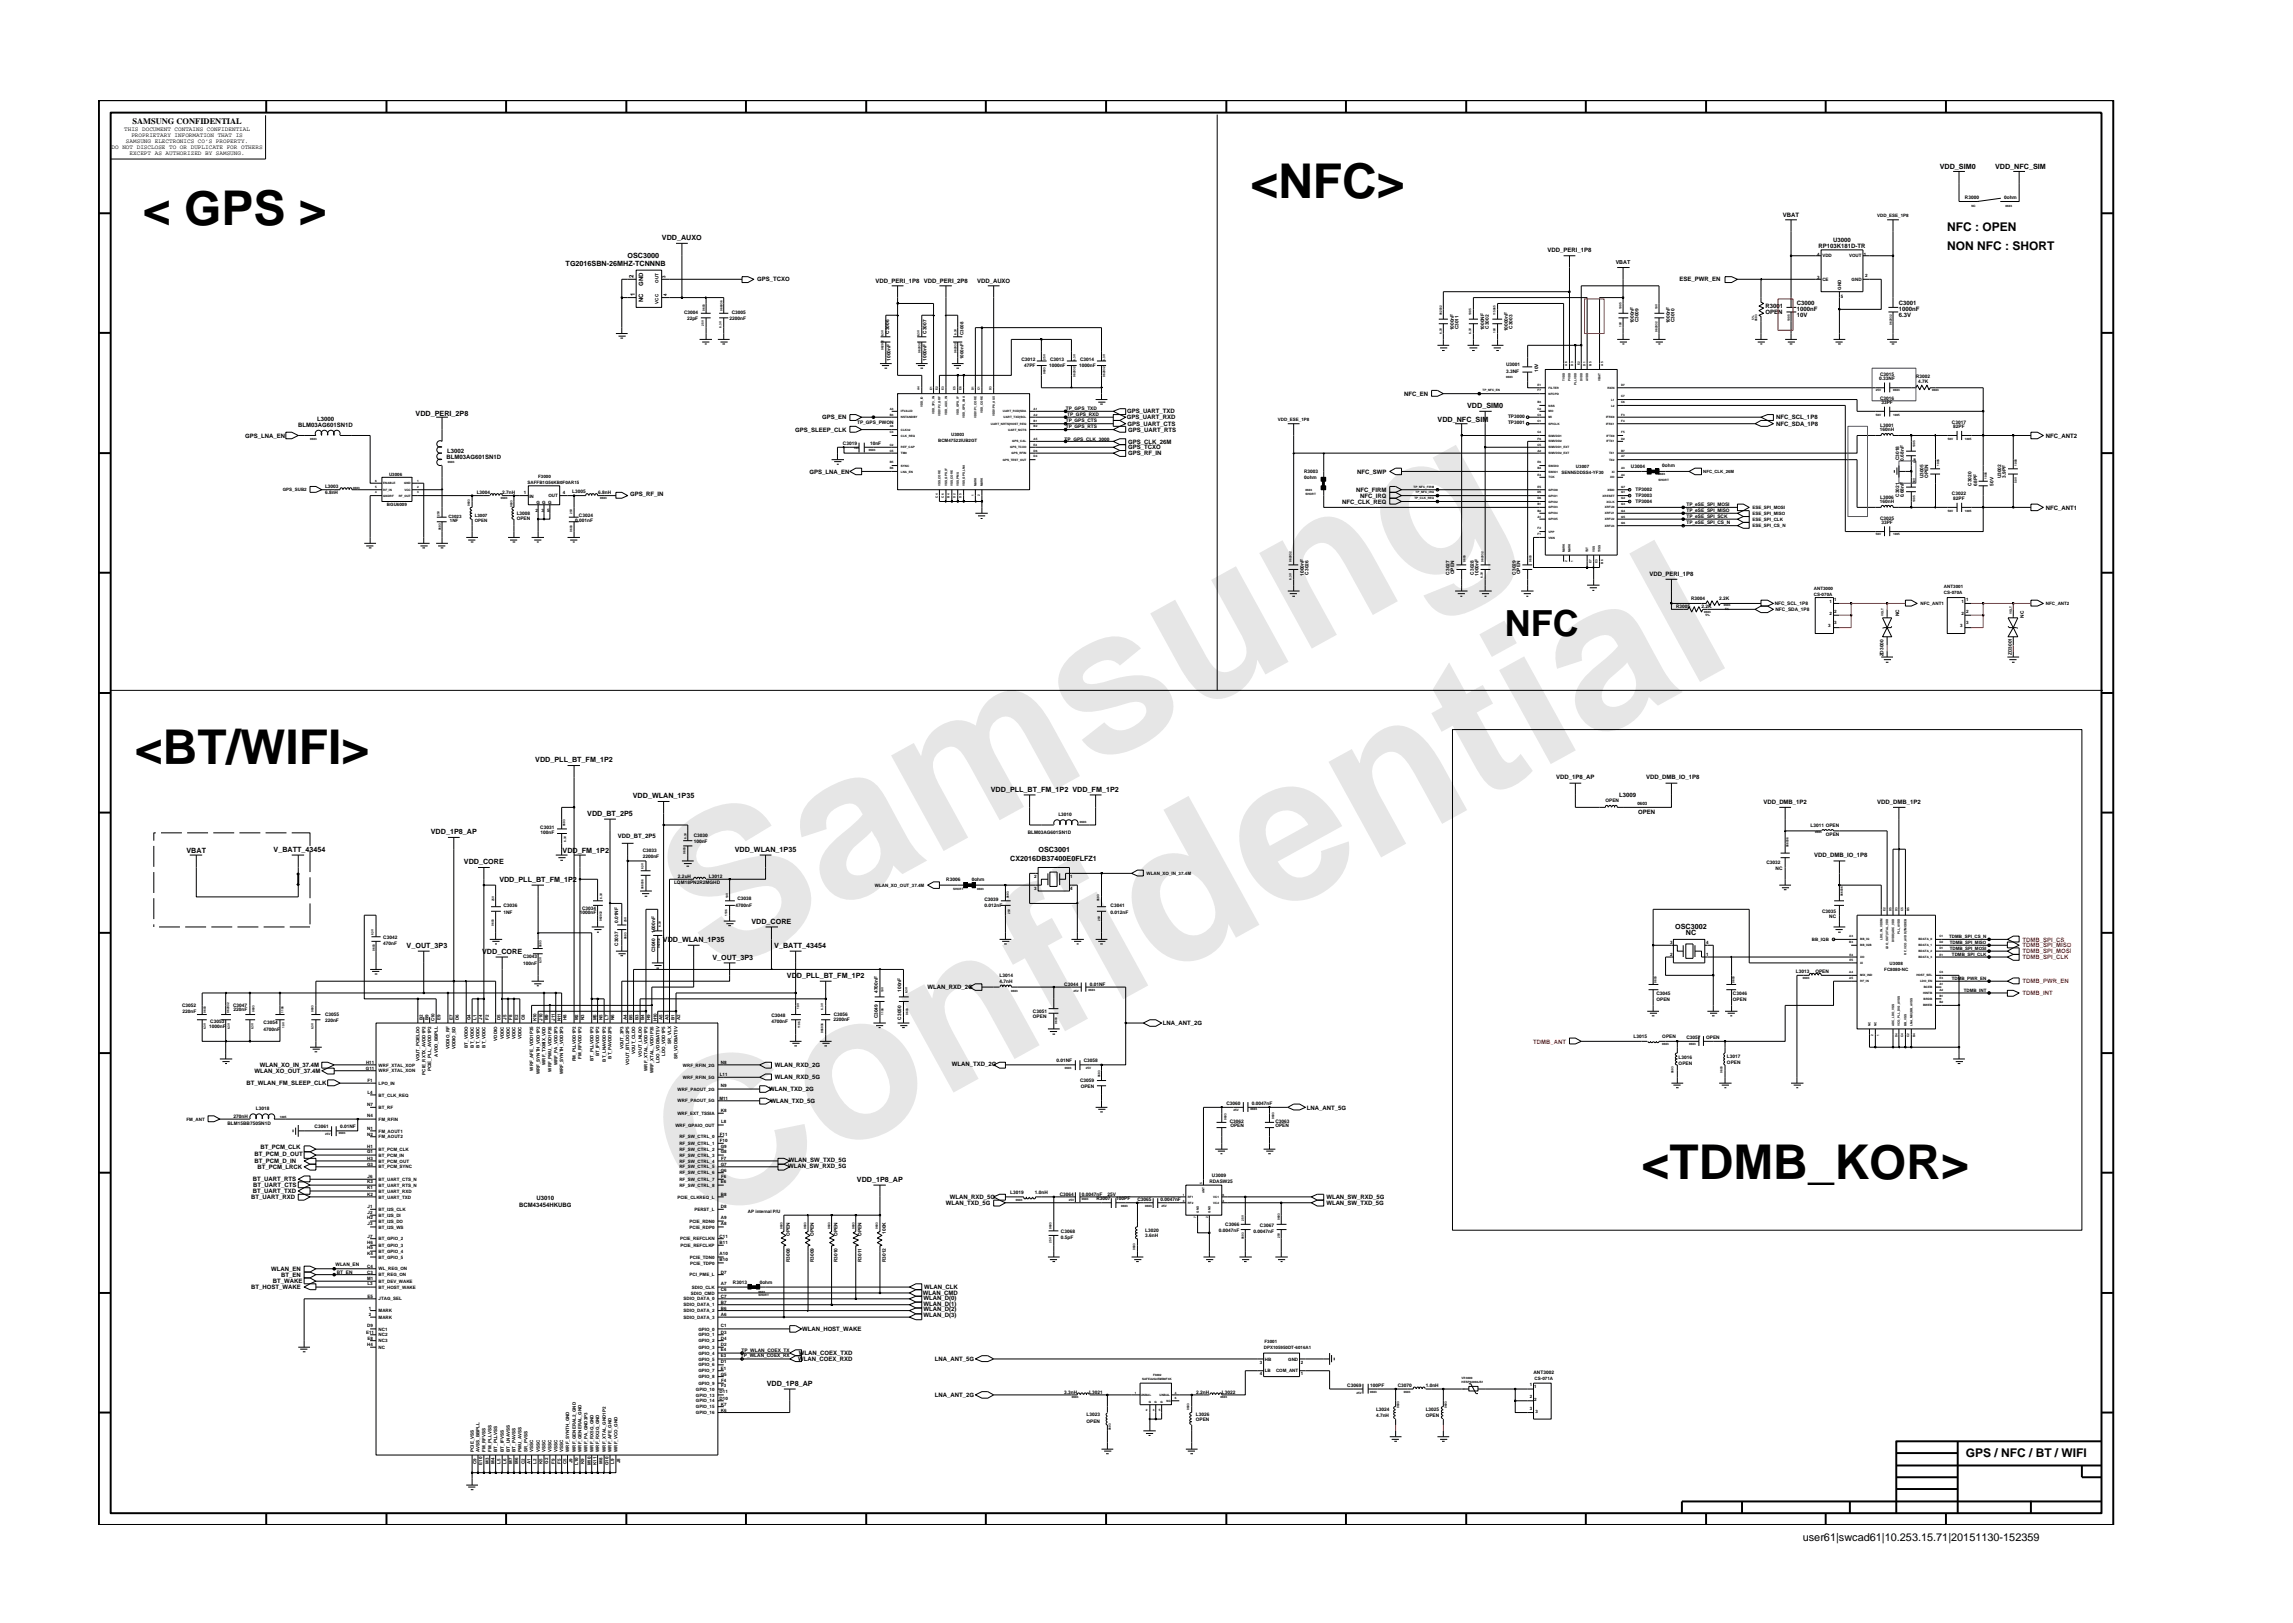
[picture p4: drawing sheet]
<svg xmlns="http://www.w3.org/2000/svg" width="297mm" height="210mm" viewBox="0 0 297 210" stroke-linecap="round" stroke-linejoin="round" font-family="sans-serif">
<defs><g id="words">
<g font-size="26.5" fill="#e6e6e6">
<text x="92.4" y="126.7" transform="rotate(-29 92.4 126.7)">Samsung</text>
<text x="91.1" y="159.4" transform="rotate(-29 91.1 159.4)">Confidential</text>
</g>
<g font-size="6.2">
<text x="18.5" y="29.1">&lt; GPS &gt;</text>
<text x="162" y="25.7">&lt;NFC&gt;</text>
<text x="17.5" y="98.9">&lt;BT/WIFI&gt;</text>
<text x="212.6" y="152.8">&lt;TDMB_KOR&gt;</text>
</g>
<text font-size="4.7" x="194.9" y="82.4">NFC</text>
<g font-size="1.6">
<text x="252.2" y="30">NFC : OPEN</text>
<text x="252.2" y="32.3">NON NFC : SHORT</text>
<text x="254.6" y="188.8">GPS / NFC / BT / WIFI</text>
</g>
<text font-size="1.4" x="233.5" y="199.7">user61|swcad61|10.253.15.71|20151130-152359</text>
<text font-size="1.1" x="17.2" y="16.1">SAMSUNG CONFIDENTIAL</text>
<g font-size=".9">
<text x="251.3" y="22">VDD_SIM0</text>
<text x="258.4" y="22">VDD_NFC_SIM</text>
<text x="73.3" y="34.4">TG2016SBN-26MHZ-TCNNNB</text>
<text x="81.3" y="33.5">OSC3000</text>
<text x="85.7" y="31.1">VDD_AUXO</text>
<text x="53.8" y="53.9">VDD_PERI_2P8</text>
<text x="190.1" y="52.9">VDD_SIM0</text>
<text x="186.2" y="54.6">VDD_NFC_SIM</text>
<text x="69.3" y="98.7">VDD_PLL_BT_FM_1P2</text>
<text x="55.8" y="108">VDD_1P8_AP</text>
<text x="76.1" y="105.7">VDD_BT_2P5</text>
<text x="82" y="103.3">VDD_WLAN_1P35</text>
<text x="128.4" y="102.6">VDD_PLL_BT_FM_1P2 VDD_FM_1P2</text>
<text x="24.2" y="110.5">VBAT</text>
<text x="35.4" y="110.3">V_BATT_43454</text>
<text x="60.1" y="111.9">VDD_CORE</text>
<text x="72.9" y="110.5">VDD_FM_1P2</text>
<text x="95.2" y="110.3">VDD_WLAN_1P35</text>
<text x="130.9" y="111.5">CX2016DB37400E0FLFZ1</text>
<text x="134.5" y="110.3">OSC3001</text>
<text x="64.7" y="114.2">VDD_PLL_BT_FM_1P2</text>
<text x="97.3" y="119.7">VDD_CORE</text>
<text x="52.7" y="122.8">V_OUT_3P3</text>
<text x="62.5" y="123.6">VDD_CORE</text>
<text x="85.9" y="122">VDD_WLAN_1P35</text>
<text x="92.3" y="124.3">V_OUT_3P3</text>
<text x="100.3" y="122.8">V_BATT_43454</text>
<text x="217" y="120.3">OSC3002</text>
<text x="218.4" y="121.2">NC</text>
<text x="101.9" y="126.7">VDD_PLL_BT_FM_1P2</text>
<text x="111" y="153.1">VDD_1P8_AP</text>
<text x="99.3" y="179.5">VDD_1P8_AP</text>
</g>
<g font-size=".8">
<text x="16.1" y="17">THIS DOCUMENT CONTAINS CONFIDENTIAL</text>
<text x="17" y="17.8">PROPRIETARY INFORMATION THAT IS</text>
<text x="14.5" y="19.3">DO NOT DISCLOSE TO OR DUPLICATE FOR OTHERS</text>
<text x="16.3" y="18.5">SAMSUNG ELECTRONICS CO’S PROPERTY.</text>
<text x="16.8" y="20.1">EXCEPT AS AUTHORIZED BY SAMSUNG.</text>
<text x="231" y="28.2">VBAT</text>
<text x="200.5" y="32.7">VDD_PERI_1P8</text>
<text x="235.6" y="32.1">RP103K181D-TR</text>
<text x="237.5" y="31.4">U3000</text>
<text x="82.1" y="36" transform="rotate(-90 82.1 36)">2</text>
<text x="82.2" y="38.4" transform="rotate(-90 82.2 38.4)">1</text>
<text x="83.3" y="37" transform="rotate(-90 83.3 37)">GND</text>
<text x="83.3" y="39.1" transform="rotate(-90 83.3 39.1)">NC</text>
<text x="98.1" y="36.5">GPS_TCXO</text>
<text x="113.4" y="36.7">VDD_PERI_1P8</text>
<text x="119.7" y="36.7">VDD_PERI_2P8</text>
<text x="126.6" y="36.7">VDD_AUXO</text>
<text x="217.6" y="36.5">ESE_PWR_EN</text>
<text x="228.7" y="40.7">OPEN</text>
<text x="228.7" y="39.9">R3001</text>
<text x="232.8" y="39.5">C3000</text>
<text x="232.8" y="41.1">10V</text>
<text x="232.8" y="40.3">1000nF</text>
<text x="246" y="39.5">C3001</text>
<text x="246" y="40.3">1000nF</text>
<text x="246" y="41.1">6.3V</text>
<text x="146" y="53.6">GPS_UART_TXD</text>
<text x="181.9" y="51.3">NFC_EN</text>
<text x="31.8" y="56.7">GPS_LNA_EN</text>
<text x="38.6" y="55.3">BLM03AG601SN1D</text>
<text x="41.1" y="54.6">L3000</text>
<text x="57.9" y="59.4">BLM03AG601SN1D</text>
<text x="57.9" y="58.6">L3002</text>
<text x="103" y="55.9">GPS_SLEEP_CLK</text>
<text x="106.5" y="54.3">GPS_EN</text>
<text x="146" y="54.3">GPS_UART_RXD</text>
<text x="146" y="55.2">GPS_UART_CTS</text>
<text x="146.2" y="57.5">GPS_CLK_26M</text>
<text x="146.2" y="59">GPS_RF_IN</text>
<text x="146.2" y="58.2">GPS_TCXO</text>
<text x="146.2" y="55.9">GPS_UART_RTS</text>
<text x="230.1" y="55.2">NFC_SDA_1P8</text>
<text x="230.1" y="54.3">NFC_SCL_1P8</text>
<text x="265" y="56.7">NFC_ANT2</text>
<text x="81.6" y="64.2">GPS_RF_IN</text>
<text x="104.8" y="61.4">GPS_LNA_EN</text>
<text x="173.9" y="65.3">NFC_CLK_REQ</text>
<text x="175.7" y="63.7">NFC_FIRM</text>
<text x="175.8" y="61.4">NFC_SWP</text>
<text x="176.2" y="64.5">NFC_IRQ</text>
<text x="265" y="66">NFC_ANT1</text>
<text x="213.7" y="74.6">VDD_PERI_1P8</text>
<text x="201.6" y="101">VDD_1P8_AP</text>
<text x="213.2" y="101">VDD_DMB_IO_1P8</text>
<text x="209.7" y="103.3">L3009</text>
<text x="212.2" y="105.5">OPEN</text>
<text x="228.4" y="104.2">VDD_DMB_1P2</text>
<text x="243.2" y="104.2">VDD_DMB_1P2</text>
<text x="80" y="108.5">VDD_BT_2P5</text>
<text x="235" y="111.1">VDD_DMB_IO_1P8</text>
<text x="120.2" y="128.2">WLAN_RXD_2G</text>
<text x="150.7" y="132.8">LNA_ANT_2G</text>
<text x="31.9" y="140.6">BT_WLAN_FM_SLEEP_CLK</text>
<text x="33" y="139">WLAN_XO_OUT_37.4M</text>
<text x="33.7" y="138.2">WLAN_XO_IN_37.4M</text>
<text x="99.7" y="141.4">WLAN_TXD_2G</text>
<text x="99.8" y="142.9">WLAN_TXD_5G</text>
<text x="100.4" y="138.2">WLAN_RXD_2G</text>
<text x="100.4" y="139.8">WLAN_RXD_5G</text>
<text x="123.3" y="138.1">WLAN_TXD_2G</text>
<text x="169.3" y="143.7">LNA_ANT_5G</text>
<text x="33" y="149.7">BT_PCM_D_OUT</text>
<text x="33.7" y="148.9">BT_PCM_CLK</text>
<text x="32.5" y="155.3">BT_UART_RXD</text>
<text x="32.8" y="154.6">BT_UART_TXD</text>
<text x="32.8" y="153.1">BT_UART_RTS</text>
<text x="32.8" y="153.8">BT_UART_CTS</text>
<text x="33" y="150.7">BT_PCM_D_IN</text>
<text x="33.4" y="151.4">BT_PCM_LRCK</text>
<text x="69.5" y="155.5">U3010</text>
<text x="102.1" y="151.3">WLAN_SW_RXD_5G</text>
<text x="102.2" y="150.5">WLAN_SW_TXD_5G</text>
<text x="123" y="155.3">WLAN_RXD_5G</text>
<text x="171.8" y="155.3">WLAN_SW_RXD_5G</text>
<text x="67.3" y="156.4">BCM43454HKUBG</text>
<text x="122.5" y="156.1">WLAN_TXD_5G</text>
<text x="171.8" y="156.1">WLAN_SW_TXD_5G</text>
<text x="32.5" y="167">BT_HOST_WAKE</text>
<text x="35.1" y="164.6">WLAN_EN</text>
<text x="35.3" y="166.3">BT_WAKE</text>
<text x="36.4" y="165.4">BT_EN</text>
<text x="119.5" y="167.8">WLAN_CMD</text>
<text x="119.7" y="167">WLAN_CLK</text>
<text x="103.9" y="172.4">WLAN_HOST_WAKE</text>
<text x="119.6" y="170.7">WLAN_D(3)</text>
<text x="119.6" y="169.9">WLAN_D(2)</text>
<text x="119.6" y="169.1">WLAN_D(1)</text>
<text x="119.6" y="168.4">WLAN_D(0)</text>
<text x="103.4" y="176.3">WLAN_COEX_RXD</text>
<text x="103.5" y="175.6">WLAN_COEX_TXD</text>
<text x="121.1" y="176.3">LNA_ANT_5G</text>
<text x="121.1" y="181">LNA_ANT_2G</text>
</g>
<g font-size=".8" fill="#f00">
<text x="262" y="123.5">TDMB_SPI_MOSI</text>
<text x="262" y="122.7">TDMB_SPI_MISO</text>
<text x="262" y="122">TDMB_SPI_CS</text>
<text x="262" y="124.3">TDMB_SPI_CLK</text>
<text x="262" y="127.4">TDMB_PWR_EN</text>
<text x="262" y="128.9">TDMB_INT</text>
<text x="198.6" y="135.2">TDMB_ANT</text>
</g>
<text font-size=".7" x="209.3" y="34.1">VBAT</text>
<g font-size=".6">
<text x="243.2" y="28.1">VDD_ESE_1P8</text>
<text x="254.5" y="25.8">R3000</text>
<text x="259.6" y="25.8">0ohm</text>
<text x="235.4" y="33.1">4</text>
<text x="236.1" y="33.3">VDD</text>
<text x="239.5" y="33.3">VOUT</text>
<text x="241.4" y="33.1">1</text>
<text x="241.6" y="35.8">2</text>
<text x="85.3" y="39.3" transform="rotate(-90 85.3 39.3)">VCC</text>
<text x="85.3" y="36.6" transform="rotate(-90 85.3 36.6)">OUT</text>
<text x="86.2" y="36" transform="rotate(-90 86.2 36)">3</text>
<text x="86.4" y="38.4" transform="rotate(-90 86.4 38.4)">4</text>
<text x="88.6" y="40.7">C3004</text>
<text x="89" y="41.4">22pF</text>
<text x="94.5" y="41.4">2200nF</text>
<text x="94.8" y="40.7">C3005</text>
<text x="211.7" y="41.9" transform="rotate(-90 211.7 41.9)">1000nF</text>
<text x="212.3" y="41.8" transform="rotate(-90 212.3 41.8)">C3009</text>
<text x="216.3" y="41.9" transform="rotate(-90 216.3 41.9)">1000nF</text>
<text x="216.9" y="41.8" transform="rotate(-90 216.9 41.8)">C3010</text>
<text x="235.4" y="36.2">3</text>
<text x="236.1" y="36.4">CE</text>
<text x="238.4" y="38.6">5</text>
<text x="238.5" y="37.5" transform="rotate(-90 238.5 37.5)">GND</text>
<text x="239.9" y="36.4">GND</text>
<text x="115.2" y="43.3" transform="rotate(-90 115.2 43.3)">C3006</text>
<text x="115.4" y="46.7" transform="rotate(-90 115.4 46.7)">1000nF</text>
<text x="120" y="46.7" transform="rotate(-90 120 46.7)">1000nF</text>
<text x="120" y="43.3" transform="rotate(-90 120 43.3)">C3007</text>
<text x="124.8" y="46.5" transform="rotate(-90 124.8 46.5)">1000nF</text>
<text x="124.8" y="43.4" transform="rotate(-90 124.8 43.4)">C3008</text>
<text x="132.3" y="46.8">C3012</text>
<text x="132.7" y="47.6">47PF</text>
<text x="135.9" y="47.6">1000nF</text>
<text x="136" y="46.8">C3013</text>
<text x="139.8" y="47.6">1000nF</text>
<text x="139.9" y="46.8">C3014</text>
<text x="188.3" y="42.8" transform="rotate(-90 188.3 42.8)">1000nF</text>
<text x="188.9" y="42.7" transform="rotate(-90 188.9 42.7)">C3011</text>
<text x="192.3" y="42.8" transform="rotate(-90 192.3 42.8)">1000NF</text>
<text x="192.9" y="42.6" transform="rotate(-90 192.9 42.6)">C3002</text>
<text x="195.1" y="47.4">U3001</text>
<text x="195.3" y="42.9" transform="rotate(-90 195.3 42.9)">10000nF</text>
<text x="195.9" y="42.6" transform="rotate(-90 195.9 42.6)">C3003</text>
<text x="138.1" y="53.2">TP_GPS_TXD</text>
<text x="138.2" y="53.9">TP_GPS_RXD</text>
<text x="195.1" y="48.3">3.3NF</text>
<text x="199.2" y="48.2" transform="rotate(-90 199.2 48.2)">10V</text>
<text x="243.4" y="49.3">0.33NF</text>
<text x="243.5" y="48.7">C3015</text>
<text x="243.5" y="51.8">C3016</text>
<text x="243.7" y="52.3">33PF</text>
<text x="248.2" y="49">R3002</text>
<text x="248.5" y="49.6">4.7K</text>
<text x="109.2" y="57.6">C3019</text>
<text x="111" y="54.9">TP_GPS_PWON</text>
<text x="112.7" y="57.6">10nF</text>
<text x="121.5" y="57.2">BCM47522IUB2GT</text>
<text x="123.2" y="56.5">U3003</text>
<text x="137.9" y="57.1">TP_GPS_CLK_3000</text>
<text x="138.1" y="55.5">TP_GPS_RTS</text>
<text x="138.1" y="54.7">TP_GPS_CTS</text>
<text x="165.5" y="54.5">VDD_ESE_1P8</text>
<text x="195.4" y="54.1">TP3000</text>
<text x="195.4" y="54.9">TP3001</text>
<text x="243.5" y="55.9">160nH</text>
<text x="243.6" y="55.3">L3001</text>
<text x="246" y="59.6" transform="rotate(-90 246 59.6)">C3018</text>
<text x="246.6" y="59.7" transform="rotate(-90 246.6 59.7)">0.68nF</text>
<text x="252.9" y="54.9">C3017</text>
<text x="253" y="55.5">82PF</text>
<text x="36.6" y="63.7">GPS_SUB2</text>
<text x="42.1" y="63.2">L3003</text>
<text x="42.1" y="64">6.8nH</text>
<text x="50.1" y="65.5">BGU6009</text>
<text x="50.4" y="61.7">U3006</text>
<text x="61.8" y="64">L3004</text>
<text x="65.1" y="64">2.7nH</text>
<text x="67.8" y="64">1</text>
<text x="68.4" y="62.6">SAFFB1G56KB0F0AR15</text>
<text x="68.6" y="64.5">IN</text>
<text x="69.5" y="65.3">G G G</text>
<text x="69.7" y="61.9">F3000</text>
<text x="71" y="64.4">OUT</text>
<text x="72.9" y="64">4</text>
<text x="74.1" y="63.9">L3005</text>
<text x="77.5" y="64">6.8nH</text>
<text x="168.9" y="62">0ohm</text>
<text x="168.9" y="61.2">R3003</text>
<text x="202.3" y="61.5">SENN5DDSS4-YF30</text>
<text x="204.1" y="60.7">U3007</text>
<text x="211.3" y="60.6">U3004</text>
<text x="211.9" y="64.4">TP3003</text>
<text x="211.9" y="63.7">TP3002</text>
<text x="211.9" y="65.2">TP3004</text>
<text x="215.3" y="60.5">0ohm</text>
<text x="218.5" y="65.5">TP_eSE_SPI_MOSI</text>
<text x="220.6" y="61.3">NFC_CLK_26M</text>
<text x="227" y="65.9">ESE_SPI_MOSI</text>
<text x="243.5" y="65.2">160nH</text>
<text x="243.6" y="64.6">L3006</text>
<text x="246" y="64.4" transform="rotate(-90 246 64.4)">C3021</text>
<text x="246.6" y="64.4" transform="rotate(-90 246.6 64.4)">0.68nF</text>
<text x="249.2" y="62" transform="rotate(-90 249.2 62)">U3005</text>
<text x="249.8" y="62" transform="rotate(-90 249.8 62)">OPEN</text>
<text x="252.9" y="64.2">C3022</text>
<text x="253" y="64.8">82PF</text>
<text x="255.4" y="62.9" transform="rotate(-90 255.4 62.9)">C3020</text>
<text x="256.1" y="62.9" transform="rotate(-90 256.1 62.9)">68PF</text>
<text x="258.3" y="62.9" transform="rotate(-90 258.3 62.9)">50V</text>
<text x="259.3" y="62" transform="rotate(-90 259.3 62)">U3002</text>
<text x="259.8" y="61.9" transform="rotate(-90 259.8 61.9)">3.9PF</text>
<text x="58.1" y="67.1">C3023</text>
<text x="58.3" y="67.7">1NF</text>
<text x="61.5" y="67.7">OPEN</text>
<text x="61.5" y="66.9">L3007</text>
<text x="66.9" y="66.8">L3008</text>
<text x="66.9" y="67.4">OPEN</text>
<text x="69.4" y="66.3">2</text>
<text x="70.1" y="66.3">3</text>
<text x="70.9" y="66.3">5</text>
<text x="74.5" y="67.7">0.001nF</text>
<text x="75" y="66.9">C3024</text>
<text x="218.5" y="66.4">TP_eSE_SPI_MISO</text>
<text x="218.5" y="67.1">TP_eSE_SPI_SCK</text>
<text x="218.5" y="67.9">TP_eSE_SPI_CS_N</text>
<text x="227" y="68.3">ESE_SPI_CS_N</text>
<text x="227" y="66.7">ESE_SPI_MISO</text>
<text x="227" y="67.5">ESE_SPI_CLK</text>
<text x="243.5" y="67.3">C3025</text>
<text x="243.7" y="67.9">33PF</text>
<text x="168.9" y="74.6" transform="rotate(-90 168.9 74.6)">1000nF</text>
<text x="169.5" y="74.4" transform="rotate(-90 169.5 74.4)">C3026</text>
<text x="187.8" y="74.4" transform="rotate(-90 187.8 74.4)">C3027</text>
<text x="188.4" y="74.4" transform="rotate(-90 188.4 74.4)">OPEN</text>
<text x="190.9" y="74.4" transform="rotate(-90 190.9 74.4)">C3028</text>
<text x="191.5" y="74.6" transform="rotate(-90 191.5 74.6)">1000nF</text>
<text x="196.3" y="74.4" transform="rotate(-90 196.3 74.4)">C3029</text>
<text x="196.9" y="74.4" transform="rotate(-90 196.9 74.4)">OPEN</text>
<text x="219.1" y="77.8">R3004</text>
<text x="222.7" y="77.8">2.2K</text>
<text x="235" y="77.2">CS-070A</text>
<text x="235" y="76.4">ANT3000</text>
<text x="237.6" y="77.8">1</text>
<text x="251.8" y="76.2">ANT3001</text>
<text x="251.8" y="77">CS-070A</text>
<text x="254.7" y="77.8">1</text>
<text x="217.1" y="78.8">R3005</text>
<text x="220.4" y="78.8">2.2K</text>
<text x="229.9" y="78.4">NFC_SCL_1P8</text>
<text x="230" y="79.2">NFC_SDA_1P8</text>
<text x="236.8" y="81.2">3</text>
<text x="237" y="78.1">1</text>
<text x="237" y="79.7">2</text>
<text x="237.6" y="79.4">2</text>
<text x="237.6" y="80.9">3</text>
<text x="246" y="79.8" transform="rotate(-90 246 79.8)">NC</text>
<text x="248.8" y="78.4">NFC_ANT1</text>
<text x="253.9" y="81.2">3</text>
<text x="254.1" y="78.1">1</text>
<text x="254.1" y="79.7">2</text>
<text x="254.7" y="79.4">2</text>
<text x="254.7" y="80.9">3</text>
<text x="262.2" y="80" transform="rotate(-90 262.2 80)">NC</text>
<text x="265" y="78.4">NFC_ANT2</text>
<text x="244" y="85" transform="rotate(-90 244 85)">ZD3000</text>
<text x="260.6" y="84.9" transform="rotate(-90 260.6 84.9)">ZD3001</text>
<text x="70" y="107.3">C3031</text>
<text x="137.1" y="105.7">L3010</text>
<text x="208" y="103.9">OPEN</text>
<text x="212.1" y="104.3">0603</text>
<text x="234.6" y="107.1">L3011 OPEN</text>
<text x="70" y="108.1">100nF</text>
<text x="83.3" y="110.4">C3033</text>
<text x="83.3" y="111.2">2200nF</text>
<text x="87.8" y="113.7">2.2uH</text>
<text x="89.9" y="109.2">100nF</text>
<text x="89.9" y="108.5">C3030</text>
<text x="91.8" y="113.7">L3012</text>
<text x="133.1" y="108">BLM03AG601SN1D</text>
<text x="134" y="113.7">2</text>
<text x="138.6" y="113.7">1</text>
<text x="148.5" y="113.4">WLAN_XO_IN_37.4M</text>
<text x="228.8" y="112">C3032</text>
<text x="230" y="112.7">NC</text>
<text x="236.5" y="108.3">OPEN</text>
<text x="65.2" y="117.5">C3036</text>
<text x="65.2" y="118.4">1NF</text>
<text x="75.1" y="118.4">1000nF</text>
<text x="75.4" y="117.8">C3034</text>
<text x="80.1" y="119.6" transform="rotate(-90 80.1 119.6)">0.01NF</text>
<text x="87.3" y="114.5">LQM18PN2R2MGHD</text>
<text x="95.3" y="117.5">4700nF</text>
<text x="95.5" y="116.6">C3038</text>
<text x="113.3" y="114.9">WLAN_XO_OUT_37.4M</text>
<text x="122.6" y="114.2">R3006</text>
<text x="125.9" y="114.2">0ohm</text>
<text x="127.5" y="117.5">0.012nF</text>
<text x="127.5" y="116.8">C3039</text>
<text x="134" y="115.3">3</text>
<text x="138.6" y="115.3">4</text>
<text x="143.9" y="118.4">0.012nF</text>
<text x="143.9" y="117.5">C3041</text>
<text x="236" y="118.3">C3035</text>
<text x="237" y="119">NC</text>
<text x="49.6" y="121.7">C3042</text>
<text x="49.6" y="122.5">470nF</text>
<text x="67.8" y="124.1">C3043</text>
<text x="67.8" y="125">100nF</text>
<text x="80.1" y="122.5" transform="rotate(-90 80.1 122.5)">C3037</text>
<text x="84.9" y="123.4" transform="rotate(-90 84.9 123.4)">C3040</text>
<text x="84.9" y="120.8" transform="rotate(-90 84.9 120.8)">1000nF</text>
<text x="216.4" y="122.3">3</text>
<text x="216.4" y="123.8">2</text>
<text x="221" y="122.3">4</text>
<text x="221" y="123.8">1</text>
<text x="234.7" y="121.9">BB_IQB</text>
<text x="244.1" y="125.8">FC8080-NC</text>
<text x="244.8" y="125">U3008</text>
<text x="252.5" y="121.5">TDMB_SPI_CS_N</text>
<text x="252.6" y="122.2">TDMB_SPI_MISO</text>
<text x="252.6" y="123">TDMB_SPI_MOSI</text>
<text x="252.9" y="123.9">TDMB_SPI_CLK</text>
<text x="23.6" y="130.4">C3052</text>
<text x="23.6" y="131.2">220nF</text>
<text x="30.2" y="130.4">C3047</text>
<text x="30.2" y="131">220nF</text>
<text x="42.1" y="131.6">C3055</text>
<text x="99.9" y="131.8">C3048</text>
<text x="108" y="131.6">C3056</text>
<text x="113.7" y="131.9" transform="rotate(-90 113.7 131.9)">C3049</text>
<text x="113.7" y="128.6" transform="rotate(-90 113.7 128.6)">4700nF</text>
<text x="116.7" y="128.5" transform="rotate(-90 116.7 128.5)">100nF</text>
<text x="129.5" y="126.5">L3014</text>
<text x="129.5" y="127.3">4.7nH</text>
<text x="133.8" y="131.2">C3051</text>
<text x="133.8" y="131.9">OPEN</text>
<text x="137.9" y="127.7">C3044</text>
<text x="141.2" y="127.7">0.01NF</text>
<text x="214.6" y="128.9">C3045</text>
<text x="214.6" y="129.7">OPEN</text>
<text x="224.5" y="128.9">C3046</text>
<text x="224.5" y="129.7">OPEN</text>
<text x="232.6" y="126.1">L3013</text>
<text x="235.2" y="126.1">OPEN</text>
<text x="252.8" y="126.9">TDMB_PWR_EN</text>
<text x="254.4" y="128.5">TDMB_INT</text>
<text x="27.1" y="133.2">1000nF</text>
<text x="27.2" y="132.6">C3053</text>
<text x="34.1" y="133.5">4700nF</text>
<text x="34.1" y="132.7">C3054</text>
<text x="42.1" y="132.4">220nF</text>
<text x="47.4" y="137.8">H11</text>
<text x="54.3" y="137.5" transform="rotate(-90 54.3 137.5)">VOUT_PCIELDO</text>
<text x="54.8" y="132.1" transform="rotate(-90 54.8 132.1)">B2</text>
<text x="55.5" y="132.1" transform="rotate(-90 55.5 132.1)">B9</text>
<text x="56.3" y="132.3" transform="rotate(-90 56.3 132.3)">C10</text>
<text x="56.7" y="136.9" transform="rotate(-90 56.7 136.9)">AVDD_BBPLL</text>
<text x="57.1" y="132.1" transform="rotate(-90 57.1 132.1)">E9</text>
<text x="58.2" y="135.9" transform="rotate(-90 58.2 135.9)">VDDIO_RF</text>
<text x="58.7" y="132.1" transform="rotate(-90 58.7 132.1)">E7</text>
<text x="59" y="135.9" transform="rotate(-90 59 135.9)">VDDIO_SD</text>
<text x="59.4" y="132.1" transform="rotate(-90 59.4 132.1)">D6</text>
<text x="60.6" y="135.7" transform="rotate(-90 60.6 135.7)">BT_VDDO</text>
<text x="60.9" y="132.2" transform="rotate(-90 60.9 132.2)">G4</text>
<text x="61.4" y="135.7" transform="rotate(-90 61.4 135.7)">BT_VDDC</text>
<text x="61.7" y="132.1" transform="rotate(-90 61.7 132.1)">L1</text>
<text x="62.1" y="135.7" transform="rotate(-90 62.1 135.7)">BT_VDDC</text>
<text x="62.5" y="132.1" transform="rotate(-90 62.5 132.1)">J4</text>
<text x="62.9" y="135.7" transform="rotate(-90 62.9 135.7)">BT_VDDC</text>
<text x="63.3" y="132.1" transform="rotate(-90 63.3 132.1)">F2</text>
<text x="64.4" y="134.8" transform="rotate(-90 64.4 134.8)">VDDIO</text>
<text x="64.8" y="132.1" transform="rotate(-90 64.8 132.1)">D5</text>
<text x="65.3" y="134.6" transform="rotate(-90 65.3 134.6)">VDDC</text>
<text x="65.6" y="132.1" transform="rotate(-90 65.6 132.1)">J5</text>
<text x="66" y="134.6" transform="rotate(-90 66 134.6)">VDDC</text>
<text x="66.4" y="132.1" transform="rotate(-90 66.4 132.1)">F8</text>
<text x="66.8" y="134.6" transform="rotate(-90 66.8 134.6)">VDDC</text>
<text x="67.1" y="132.1" transform="rotate(-90 67.1 132.1)">E2</text>
<text x="67.6" y="134.6" transform="rotate(-90 67.6 134.6)">VDDC</text>
<text x="68" y="132.1" transform="rotate(-90 68 132.1)">C8</text>
<text x="69.5" y="132.3" transform="rotate(-90 69.5 132.3)">K10</text>
<text x="70.3" y="132.3" transform="rotate(-90 70.3 132.3)">J10</text>
<text x="70.7" y="137.9" transform="rotate(-90 70.7 137.9)">WRF_TXMIX_VDD</text>
<text x="71" y="132.2" transform="rotate(-90 71 132.2)">M9</text>
<text x="71.9" y="132.3" transform="rotate(-90 71.9 132.3)">J11</text>
<text x="72.6" y="132.3" transform="rotate(-90 72.6 132.3)">N11</text>
<text x="73.4" y="132.1" transform="rotate(-90 73.4 132.1)">H8</text>
<text x="74.6" y="137.5" transform="rotate(-90 74.6 137.5)">FM_PLLVDD1P2</text>
<text x="74.9" y="132.2" transform="rotate(-90 74.9 132.2)">M2</text>
<text x="75.3" y="137.2" transform="rotate(-90 75.3 137.2)">FM_RFVDD1P2</text>
<text x="75.7" y="132.1" transform="rotate(-90 75.7 132.1)">N3</text>
<text x="76.9" y="137.4" transform="rotate(-90 76.9 137.4)">BT_PLLVDD1P2</text>
<text x="77.3" y="132.2" transform="rotate(-90 77.3 132.2)">M5</text>
<text x="77.6" y="136.8" transform="rotate(-90 77.6 136.8)">BT_IFVDD1P2</text>
<text x="78" y="132.1" transform="rotate(-90 78 132.1)">N5</text>
<text x="78.5" y="137.5" transform="rotate(-90 78.5 137.5)">BT_LNAVDD1P2</text>
<text x="78.8" y="132.1" transform="rotate(-90 78.8 132.1)">L7</text>
<text x="79.2" y="137.1" transform="rotate(-90 79.2 137.1)">BT_PAVDD2P5</text>
<text x="79.6" y="132.1" transform="rotate(-90 79.6 132.1)">N6</text>
<text x="80.8" y="135.9" transform="rotate(-90 80.8 135.9)">VOUT_3P3</text>
<text x="81.2" y="132.1" transform="rotate(-90 81.2 132.1)">A4</text>
<text x="81.5" y="137.9" transform="rotate(-90 81.5 137.9)">VOUT_BTLDO2P5</text>
<text x="81.9" y="132.1" transform="rotate(-90 81.9 132.1)">B5</text>
<text x="82.3" y="136.5" transform="rotate(-90 82.3 136.5)">VOUT_CLDO</text>
<text x="82.7" y="132.1" transform="rotate(-90 82.7 132.1)">B3</text>
<text x="83.1" y="136.9" transform="rotate(-90 83.1 136.9)">VOUT_LNLDO</text>
<text x="83.5" y="132.1" transform="rotate(-90 83.5 132.1)">B4</text>
<text x="84.2" y="132.1" transform="rotate(-90 84.2 132.1)">H9</text>
<text x="85.1" y="132.3" transform="rotate(-90 85.1 132.3)">H10</text>
<text x="85.4" y="137.6" transform="rotate(-90 85.4 137.6)">LDO_VDDBAT5V</text>
<text x="85.8" y="132.1" transform="rotate(-90 85.8 132.1)">A5</text>
<text x="86.2" y="136.8" transform="rotate(-90 86.2 136.8)">LDO_VDD1P5</text>
<text x="86.6" y="132.1" transform="rotate(-90 86.6 132.1)">A3</text>
<text x="86.9" y="135.2" transform="rotate(-90 86.9 135.2)">SR_VLX</text>
<text x="87.4" y="132.1" transform="rotate(-90 87.4 132.1)">B1</text>
<text x="87.8" y="137.2" transform="rotate(-90 87.8 137.2)">SR_VDDBAT5V</text>
<text x="88.1" y="132.1" transform="rotate(-90 88.1 132.1)">A2</text>
<text x="93.4" y="137.8">N8</text>
<text x="99.9" y="132.5">4700nF</text>
<text x="108" y="132.2">2200nF</text>
<text x="116.7" y="132.1" transform="rotate(-90 116.7 132.1)">C3050</text>
<text x="136.8" y="137.6">0.01NF</text>
<text x="140.4" y="137.6">C3058</text>
<text x="211.6" y="134.5">L3015</text>
<text x="215.3" y="134.5">OPEN</text>
<text x="217.5" y="138">OPEN</text>
<text x="217.5" y="137.2">L3016</text>
<text x="218.5" y="134.6">C3057</text>
<text x="221" y="134.6">OPEN</text>
<text x="223.7" y="137">L3017</text>
<text x="223.7" y="137.8">OPEN</text>
<text x="33.1" y="143.8">L3018</text>
<text x="47.4" y="138.6">G11</text>
<text x="47.6" y="143.2">N7</text>
<text x="47.6" y="140.1">F1</text>
<text x="47.6" y="141.7">L4</text>
<text x="49.1" y="143.7">BT_RF</text>
<text x="49.1" y="138.2">WRF_XTAL_XOP</text>
<text x="49.1" y="138.9">WRF_XTAL_XON</text>
<text x="49.1" y="140.5">LPO_IN</text>
<text x="49.1" y="142.1">BT_CLK_REQ</text>
<text x="55.1" y="139.2" transform="rotate(-90 55.1 139.2)">PCIE_RXTX_AVDD1P2</text>
<text x="55.9" y="138.7" transform="rotate(-90 55.9 138.7)">PCIE_PLL_AVDD1P2</text>
<text x="69.1" y="138.7" transform="rotate(-90 69.1 138.7)">WRF_AFE_VDD1P35</text>
<text x="69.9" y="139.2" transform="rotate(-90 69.9 139.2)">WRF_SYNTH_VDD1P2</text>
<text x="71.4" y="138.8" transform="rotate(-90 71.4 138.8)">WRF_PMU_VDD1P35</text>
<text x="72.2" y="138" transform="rotate(-90 72.2 138)">WRF_PA_VDD3P3</text>
<text x="73" y="139.2" transform="rotate(-90 73 139.2)">WRF_SYNTH_VDD3P3</text>
<text x="83.9" y="138.7" transform="rotate(-90 83.9 138.7)">WRF_XTAL_VDD1P2</text>
<text x="84.7" y="139" transform="rotate(-90 84.7 139)">WRF_XTAL_VDD1P35</text>
<text x="87.8" y="141.3">WRF_PAOUT_2G</text>
<text x="87.8" y="142.8">WRF_PAOUT_5G</text>
<text x="88.5" y="138.2">WRF_RFIN_2G</text>
<text x="88.5" y="139.8">WRF_RFIN_5G</text>
<text x="93.2" y="142.5">M11</text>
<text x="93.3" y="139.3">L11</text>
<text x="93.4" y="140.9">N9</text>
<text x="139.9" y="140.2">C3059</text>
<text x="140" y="140.9">OPEN</text>
<text x="158.9" y="143.2">C3060</text>
<text x="162.2" y="143.2">0.0047nF</text>
<text x="24.2" y="145.2">FM_ANT</text>
<text x="29.5" y="145.8">BLM15BB750SN1D</text>
<text x="30.3" y="144.8">270nH</text>
<text x="40.8" y="146.2">C3061</text>
<text x="44.1" y="146.2">0.01NF</text>
<text x="47.6" y="149.4">G1</text>
<text x="47.6" y="148.7">H1</text>
<text x="47.6" y="146.4">N1</text>
<text x="47.6" y="147.1">N2</text>
<text x="47.6" y="144.8">N4</text>
<text x="49.1" y="149.1">BT_PCM_CLK</text>
<text x="49.1" y="146.7">FM_AOUT1</text>
<text x="49.1" y="147.5">FM_AOUT2</text>
<text x="49.1" y="145.2">FM_RFIN</text>
<text x="49.1" y="149.8">BT_PCM_IN</text>
<text x="87.5" y="146">WRF_GPAIO_OUT</text>
<text x="87.7" y="144.4">WRF_EXT_TSSIA</text>
<text x="88" y="148.3">RF_SW_CTRL_1</text>
<text x="88" y="147.5">RF_SW_CTRL_0</text>
<text x="88" y="149.8">RF_SW_CTRL_3</text>
<text x="88" y="149.1">RF_SW_CTRL_2</text>
<text x="93.3" y="147.9">F10</text>
<text x="93.3" y="147.1">F11</text>
<text x="93.4" y="149.4">G8</text>
<text x="93.4" y="148.7">G9</text>
<text x="93.4" y="144">K8</text>
<text x="93.4" y="145.5">L8</text>
<text x="159.3" y="145.4">C3062</text>
<text x="159.4" y="146">OPEN</text>
<text x="165.2" y="146">OPEN</text>
<text x="165.2" y="145.4">C3063</text>
<text x="47.6" y="151">G3</text>
<text x="47.6" y="154.1">K1</text>
<text x="47.6" y="154.9">K2</text>
<text x="47.6" y="153.3">K3</text>
<text x="47.6" y="150.3">H3</text>
<text x="47.6" y="152.6">J6</text>
<text x="49.1" y="154.5">BT_UART_RXD</text>
<text x="49.1" y="155.3">BT_UART_TXD</text>
<text x="49.1" y="153.7">BT_UART_RTS_N</text>
<text x="49.1" y="153">BT_UART_CTS_N</text>
<text x="49.1" y="150.6">BT_PCM_OUT</text>
<text x="49.1" y="151.4">BT_PCM_SYNC</text>
<text x="87.7" y="155.3">PCIE_CLKREQ_L</text>
<text x="88" y="153.7">RF_SW_CTRL_8</text>
<text x="88" y="153">RF_SW_CTRL_7</text>
<text x="88" y="150.6">RF_SW_CTRL_4</text>
<text x="88" y="152.1">RF_SW_CTRL_6</text>
<text x="88" y="151.4">RF_SW_CTRL_5</text>
<text x="93.4" y="151.8">G6</text>
<text x="93.4" y="151">G7</text>
<text x="93.4" y="154.9">B8</text>
<text x="93.4" y="153.3">E6</text>
<text x="93.4" y="152.6">F6</text>
<text x="93.4" y="150.3">F7</text>
<text x="130.9" y="154.7">L3019</text>
<text x="134.1" y="154.7">1.0nH</text>
<text x="137.3" y="154.9">C3064</text>
<text x="140.2" y="154.9">0.0047nF</text>
<text x="142" y="155.5">R3007</text>
<text x="143.4" y="154.9">25V</text>
<text x="144.6" y="155.5">100PF</text>
<text x="147.3" y="155.6">C3065</text>
<text x="150.3" y="155.6">0.0047nF</text>
<text x="156.7" y="153.2">RDASW25</text>
<text x="157" y="152.5">U3009</text>
<text x="47.6" y="158">H2</text>
<text x="47.6" y="161.9">H5</text>
<text x="47.6" y="161.1">H6</text>
<text x="47.6" y="157.2">J2</text>
<text x="47.6" y="158.7">J3</text>
<text x="47.6" y="160.3">J7</text>
<text x="47.6" y="156.5">J1</text>
<text x="49.1" y="157.6">BT_I2S_DI</text>
<text x="49.1" y="159.2">BT_I2S_WS</text>
<text x="49.1" y="160.7">BT_GPIO_2</text>
<text x="49.1" y="158.4">BT_I2S_DO</text>
<text x="49.1" y="161.5">BT_GPIO_3</text>
<text x="49.1" y="156.9">BT_I2S_CLK</text>
<text x="88.1" y="160.7">PCIE_REFCLKN</text>
<text x="88.1" y="161.5">PCIE_REFCLKP</text>
<text x="89.3" y="158.4">PCIE_RDN0</text>
<text x="89.3" y="159.2">PCIE_RDP0</text>
<text x="89.9" y="156.9">PERST_L</text>
<text x="93.2" y="161.1">B11</text>
<text x="93.2" y="160.3">C11</text>
<text x="93.4" y="156.5">D8</text>
<text x="93.4" y="158.7">A8</text>
<text x="93.4" y="158">A9</text>
<text x="96.9" y="157.2">AP internal P/U</text>
<text x="102.3" y="160.1" transform="rotate(-90 102.3 160.1)">OPEN</text>
<text x="105.4" y="160.1" transform="rotate(-90 105.4 160.1)">OPEN</text>
<text x="108.5" y="160.1" transform="rotate(-90 108.5 160.1)">OPEN</text>
<text x="111.6" y="160.1" transform="rotate(-90 111.6 160.1)">OPEN</text>
<text x="114.8" y="159.8" transform="rotate(-90 114.8 159.8)">100K</text>
<text x="137.4" y="160.5">0.5pF</text>
<text x="137.4" y="159.7">C3068</text>
<text x="148.4" y="160.3">3.6nH</text>
<text x="148.4" y="159.5">L3020</text>
<text x="157.9" y="159.5">0.0047nF</text>
<text x="158.7" y="158.8">C3066</text>
<text x="162.4" y="159.7">0.0047nF</text>
<text x="163.2" y="158.9">C3067</text>
<text x="43.5" y="164">WLAN_EN</text>
<text x="43.6" y="165">BT_EN</text>
<text x="47.5" y="165.8">M1</text>
<text x="47.6" y="162.6">K4</text>
<text x="47.6" y="165">C3</text>
<text x="47.6" y="164.2">C4</text>
<text x="47.6" y="166.5">L3</text>
<text x="49.1" y="166.2">BT_DEV_WAKE</text>
<text x="49.1" y="163.1">BT_GPIO_5</text>
<text x="49.1" y="162.3">BT_GPIO_4</text>
<text x="49.1" y="165.3">BT_REG_ON</text>
<text x="49.1" y="164.6">WL_REG_ON</text>
<text x="49.1" y="166.9">BT_HOST_WAKE</text>
<text x="89.3" y="165.3">PCI_PME_L</text>
<text x="89.4" y="163.1">PCIE_TDN0</text>
<text x="89.4" y="163.8">PCIE_TDP0</text>
<text x="89.5" y="167.7">SDIO_CMD</text>
<text x="89.6" y="166.9">SDIO_CLK</text>
<text x="93.2" y="163.4">B10</text>
<text x="93.2" y="162.6">A10</text>
<text x="93.4" y="167.3">C6</text>
<text x="93.4" y="165">D7</text>
<text x="93.4" y="166.5">A7</text>
<text x="94.9" y="166.3">R3013</text>
<text x="98.4" y="166.3">0ohm</text>
<text x="102.3" y="163.5" transform="rotate(-90 102.3 163.5)">R3008</text>
<text x="105.4" y="163.5" transform="rotate(-90 105.4 163.5)">R3009</text>
<text x="108.5" y="163.5" transform="rotate(-90 108.5 163.5)">R3010</text>
<text x="111.6" y="163.5" transform="rotate(-90 111.6 163.5)">R3011</text>
<text x="114.8" y="163.5" transform="rotate(-90 114.8 163.5)">R3012</text>
<text x="47.4" y="172.8">E11</text>
<text x="47.6" y="171.9">D9</text>
<text x="47.6" y="168.1">E5</text>
<text x="47.6" y="173.6">E8</text>
<text x="47.8" y="170.4">2</text>
<text x="47.8" y="169.7">1</text>
<text x="49" y="168.5">JTAG_SEL</text>
<text x="49.1" y="170.8">MARK</text>
<text x="49.1" y="170">MARK</text>
<text x="49.1" y="173.9">NC3</text>
<text x="49.1" y="173.1">NC2</text>
<text x="49.1" y="172.4">NC1</text>
<text x="88.6" y="170.8">SDIO_DATA_3</text>
<text x="88.6" y="168.5">SDIO_DATA_0</text>
<text x="88.6" y="170">SDIO_DATA_2</text>
<text x="88.6" y="169.2">SDIO_DATA_1</text>
<text x="90.5" y="173.1">GPIO_1</text>
<text x="90.5" y="173.9">GPIO_2</text>
<text x="90.5" y="172.4">GPIO_0</text>
<text x="93.4" y="170.4">A6</text>
<text x="93.4" y="172.8">D3</text>
<text x="93.4" y="173.6">D4</text>
<text x="93.4" y="171.9">C1</text>
<text x="93.4" y="168.1">C7</text>
<text x="93.4" y="169.7">B6</text>
<text x="93.4" y="168.9">B7</text>
<text x="163.8" y="173.9">F3001</text>
<text x="47.6" y="174.3">H4</text>
<text x="49.1" y="174.7">NC</text>
<text x="90.5" y="179.4">GPIO_9</text>
<text x="90.5" y="176.3">GPIO_5</text>
<text x="90.5" y="175.5">GPIO_4</text>
<text x="90.5" y="177">GPIO_6</text>
<text x="90.5" y="174.7">GPIO_3</text>
<text x="90.5" y="178.5">GPIO_8</text>
<text x="90.5" y="177.8">GPIO_7</text>
<text x="93.4" y="178.2">G5</text>
<text x="93.4" y="176.6">D1</text>
<text x="93.4" y="174.3">D2</text>
<text x="93.4" y="175.8">E3</text>
<text x="93.4" y="175.1">E4</text>
<text x="93.4" y="177.4">E1</text>
<text x="93.4" y="179.7">F3</text>
<text x="93.4" y="179">F4</text>
<text x="96" y="175.9">TP_WLAN_COEX_RX</text>
<text x="96.1" y="175.1">TP_WLAN_COEX_TX</text>
<text x="163.2" y="176.6">3</text>
<text x="163.2" y="178.2">4</text>
<text x="163.7" y="174.7">DPX105950DT-6016A1</text>
<text x="163.9" y="177.8">LB</text>
<text x="163.9" y="176.3">HB</text>
<text x="165.3" y="177.8">COM_ANT</text>
<text x="166.9" y="176.3">GND</text>
<text x="168.5" y="178.2">1</text>
<text x="168.5" y="176.6">2</text>
<text x="174.5" y="179.7">C3069</text>
<text x="177.5" y="179.7">100PF</text>
<text x="181.1" y="179.7">C3070</text>
<text x="184.7" y="179.7">1.0nH</text>
<text x="198.2" y="179.6">1</text>
<text x="198.7" y="178.1">ANT3002</text>
<text x="198.8" y="179.9">1</text>
<text x="198.8" y="178.8">CS-071A</text>
<text x="90.1" y="180.2">GPIO_10</text>
<text x="90.1" y="183.2">GPIO_16</text>
<text x="90.1" y="182.4">GPIO_15</text>
<text x="90.1" y="181.7">GPIO_14</text>
<text x="90.1" y="180.9">GPIO_13</text>
<text x="93.2" y="181.3">D10</text>
<text x="93.2" y="180.5">D11</text>
<text x="93.4" y="182.9">K6</text>
<text x="93.4" y="182.1">K7</text>
<text x="137.9" y="180.5">3.3nH</text>
<text x="140.7" y="183.4">L3023</text>
<text x="140.7" y="184.3">OPEN</text>
<text x="141.1" y="180.5">L3021</text>
<text x="154.9" y="183.4">L3026</text>
<text x="154.9" y="184">OPEN</text>
<text x="155" y="180.5">2.2nH</text>
<text x="158.3" y="180.5">L3022</text>
<text x="178.3" y="183.6">4.7nH</text>
<text x="178.3" y="182.8">L3024</text>
<text x="184.7" y="182.8">L3025</text>
<text x="184.7" y="183.6">OPEN</text>
<text x="198.2" y="181.1">2</text>
<text x="198.2" y="182.7">3</text>
<text x="198.8" y="181.5">2</text>
<text x="198.9" y="183">3</text>
<text x="61.4" y="188.1" transform="rotate(-90 61.4 188.1)">PCIE_VSS</text>
<text x="61.7" y="189.6" transform="rotate(-90 61.7 189.6)">C9</text>
<text x="62.1" y="188.1" transform="rotate(-90 62.1 188.1)">AVSS_BBPLL</text>
<text x="62.5" y="189.8" transform="rotate(-90 62.5 189.8)">E10</text>
<text x="62.9" y="188.1" transform="rotate(-90 62.9 188.1)">FM_RFVSS</text>
<text x="63.3" y="189.7" transform="rotate(-90 63.3 189.7)">M3</text>
<text x="63.7" y="188.1" transform="rotate(-90 63.7 188.1)">FM_PLLVSS</text>
<text x="64.1" y="189.7" transform="rotate(-90 64.1 189.7)">M4</text>
<text x="64.4" y="188.1" transform="rotate(-90 64.4 188.1)">BT_PLLVSS</text>
<text x="64.8" y="189.6" transform="rotate(-90 64.8 189.6)">L5</text>
<text x="65.3" y="188.1" transform="rotate(-90 65.3 188.1)">BT_IFVSS</text>
<text x="65.6" y="189.6" transform="rotate(-90 65.6 189.6)">L6</text>
<text x="66" y="188.1" transform="rotate(-90 66 188.1)">BT_LNAVSS</text>
<text x="66.4" y="189.7" transform="rotate(-90 66.4 189.7)">M7</text>
<text x="66.8" y="188.1" transform="rotate(-90 66.8 188.1)">BT_PAVSS</text>
<text x="67.1" y="189.7" transform="rotate(-90 67.1 189.7)">M6</text>
<text x="67.6" y="188.1" transform="rotate(-90 67.6 188.1)">PMU_AVSS</text>
<text x="68" y="189.6" transform="rotate(-90 68 189.6)">C2</text>
<text x="68.3" y="188.1" transform="rotate(-90 68.3 188.1)">SR_PVSS</text>
<text x="68.7" y="189.6" transform="rotate(-90 68.7 189.6)">A1</text>
<text x="69.1" y="188.1" transform="rotate(-90 69.1 188.1)">VSSC</text>
<text x="69.5" y="189.6" transform="rotate(-90 69.5 189.6)">L2</text>
<text x="69.9" y="188.1" transform="rotate(-90 69.9 188.1)">VSSC</text>
<text x="70.3" y="189.6" transform="rotate(-90 70.3 189.6)">K5</text>
<text x="70.7" y="188.1" transform="rotate(-90 70.7 188.1)">VSSC</text>
<text x="71" y="189.6" transform="rotate(-90 71 189.6)">G2</text>
<text x="71.4" y="188.1" transform="rotate(-90 71.4 188.1)">VSSC</text>
<text x="71.9" y="189.6" transform="rotate(-90 71.9 189.6)">F9</text>
<text x="72.2" y="188.1" transform="rotate(-90 72.2 188.1)">VSSC</text>
<text x="72.6" y="189.6" transform="rotate(-90 72.6 189.6)">F5</text>
<text x="73" y="188.1" transform="rotate(-90 73 188.1)">VSSC</text>
<text x="73.4" y="189.6" transform="rotate(-90 73.4 189.6)">C5</text>
<text x="73.7" y="188.1" transform="rotate(-90 73.7 188.1)">WRF_SYNTH_GND</text>
<text x="74.2" y="189.6" transform="rotate(-90 74.2 189.6)">J9</text>
<text x="74.6" y="188.1" transform="rotate(-90 74.6 188.1)">WRF_GENERAL2_GND</text>
<text x="74.9" y="189.8" transform="rotate(-90 74.9 189.8)">L10</text>
<text x="75.3" y="188.1" transform="rotate(-90 75.3 188.1)">WRF_GENERAL_GND</text>
<text x="75.7" y="189.6" transform="rotate(-90 75.7 189.6)">K9</text>
<text x="76.1" y="188.1" transform="rotate(-90 76.1 188.1)">WRF_PA_GND3P3</text>
<text x="76.5" y="189.8" transform="rotate(-90 76.5 189.8)">M10</text>
<text x="76.9" y="188.1" transform="rotate(-90 76.9 188.1)">WRF_RX5G_GND</text>
<text x="77.3" y="189.8" transform="rotate(-90 77.3 189.8)">K11</text>
<text x="77.6" y="188.1" transform="rotate(-90 77.6 188.1)">WRF_RX2G_GND</text>
<text x="78" y="189.7" transform="rotate(-90 78 189.7)">M8</text>
<text x="78.5" y="188.1" transform="rotate(-90 78.5 188.1)">WRF_XTAL_GND1P2</text>
<text x="78.8" y="189.8" transform="rotate(-90 78.8 189.8)">G10</text>
<text x="79.2" y="188.1" transform="rotate(-90 79.2 188.1)">WRF_AFE_GND</text>
<text x="79.6" y="189.6" transform="rotate(-90 79.6 189.6)">L9</text>
<text x="80" y="188.1" transform="rotate(-90 80 188.1)">WRF_VCO_GND</text>
<text x="80.3" y="189.6" transform="rotate(-90 80.3 189.6)">J8</text>
</g>
<g font-size=".4">
<text x="255.4" y="26.8">NC</text>
<text x="259.8" y="26.8">0603</text>
<text x="91.3" y="40.2" transform="rotate(-90 91.3 40.2)">0603</text>
<text x="93.6" y="40.2" transform="rotate(-90 93.6 40.2)">066036</text>
<text x="186.8" y="40.8" transform="rotate(-90 186.8 40.8)">062032</text>
<text x="190.6" y="40.8" transform="rotate(-90 190.6 40.8)">1005</text>
<text x="193.7" y="40.8" transform="rotate(-90 193.7 40.8)">115065</text>
<text x="210.1" y="40.1" transform="rotate(-90 210.1 40.1)">1005</text>
<text x="214.7" y="40.1" transform="rotate(-90 214.7 40.1)">10V</text>
<text x="227.2" y="41.4" transform="rotate(-90 227.2 41.4)">5%</text>
<text x="227.6" y="41.6" transform="rotate(-90 227.6 41.6)">0603</text>
<text x="231.8" y="41.6" transform="rotate(-90 231.8 41.6)">1005</text>
<text x="91.2" y="42.2" transform="rotate(-90 91.2 42.2)">25V</text>
<text x="93.4" y="42.4" transform="rotate(-90 93.4 42.4)">6.3V</text>
<text x="114.4" y="45.3" transform="rotate(-90 114.4 45.3)">062032</text>
<text x="114.4" y="43.6" transform="rotate(-90 114.4 43.6)">6.3V</text>
<text x="119.1" y="43.6" transform="rotate(-90 119.1 43.6)">6.3V</text>
<text x="119.2" y="45.7" transform="rotate(-90 119.2 45.7)">062032</text>
<text x="123.9" y="45.7" transform="rotate(-90 123.9 45.7)">062032</text>
<text x="123.9" y="43.4" transform="rotate(-90 123.9 43.4)">6.3V</text>
<text x="135.4" y="46.6" transform="rotate(-90 135.4 46.6)">25V</text>
<text x="139.3" y="46.7" transform="rotate(-90 139.3 46.7)">6.3V</text>
<text x="143.1" y="46.7" transform="rotate(-90 143.1 46.7)">6.3V</text>
<text x="186.8" y="43.2" transform="rotate(-90 186.8 43.2)">6.3V</text>
<text x="190.6" y="43.2" transform="rotate(-90 190.6 43.2)">6.3V</text>
<text x="193.7" y="43.1" transform="rotate(-90 193.7 43.1)">10V</text>
<text x="203" y="47.4" transform="rotate(-90 203 47.4)">A6</text>
<text x="203.8" y="47.4" transform="rotate(-90 203.8 47.4)">D3</text>
<text x="204.6" y="47.3" transform="rotate(-90 204.6 47.3)">E2</text>
<text x="205.4" y="47.4" transform="rotate(-90 205.4 47.4)">D1</text>
<text x="206.2" y="47.4" transform="rotate(-90 206.2 47.4)">B5</text>
<text x="207.7" y="47.4" transform="rotate(-90 207.7 47.4)">A5</text>
<text x="210.1" y="42.4" transform="rotate(-90 210.1 42.4)">10V</text>
<text x="214.7" y="43" transform="rotate(-90 214.7 43)">062032</text>
<text x="245.1" y="42" transform="rotate(-90 245.1 42)">062032</text>
<text x="115.3" y="53.8">B3</text>
<text x="115.3" y="53.1">A3</text>
<text x="116.7" y="53.4">IFVALID</text>
<text x="119.1" y="50.5" transform="rotate(-90 119.1 50.5)">A4</text>
<text x="119.5" y="52.8" transform="rotate(-90 119.5 52.8)">VDD_IO</text>
<text x="120.7" y="50.5" transform="rotate(-90 120.7 50.5)">E1</text>
<text x="121.1" y="53.7" transform="rotate(-90 121.1 53.7)">VDD_3P3_IN</text>
<text x="121.5" y="50.5" transform="rotate(-90 121.5 50.5)">E2</text>
<text x="121.8" y="53.9" transform="rotate(-90 121.8 53.9)">VDD1P2_GRF</text>
<text x="122.3" y="50.5" transform="rotate(-90 122.3 50.5)">E3</text>
<text x="122.7" y="53.8" transform="rotate(-90 122.7 53.8)">VDD_AUX_IN</text>
<text x="123.8" y="50.5" transform="rotate(-90 123.8 50.5)">E5</text>
<text x="124.2" y="53.8" transform="rotate(-90 124.2 53.8)">VDD_GPS_IF</text>
<text x="124.5" y="50.5" transform="rotate(-90 124.5 50.5)">E6</text>
<text x="126.2" y="50.5" transform="rotate(-90 126.2 50.5)">D1</text>
<text x="126.9" y="50.5" transform="rotate(-90 126.9 50.5)">C1</text>
<text x="127.3" y="53.5" transform="rotate(-90 127.3 53.5)">VDD_CORE</text>
<text x="128.4" y="50.5" transform="rotate(-90 128.4 50.5)">D3</text>
<text x="128.9" y="53.9" transform="rotate(-90 128.9 53.9)">VDD1P8_AUX</text>
<text x="129.9" y="53.4">UART_RXD|SDA</text>
<text x="133.9" y="53.1">A1</text>
<text x="133.9" y="53.8">A2</text>
<text x="135.4" y="48.5" transform="rotate(-90 135.4 48.5)">0603</text>
<text x="139.3" y="48.8" transform="rotate(-90 139.3 48.8)">062032</text>
<text x="143.1" y="48.8" transform="rotate(-90 143.1 48.8)">062032</text>
<text x="192.1" y="50.7">TP_NFC_EN</text>
<text x="195.1" y="48.9">0603</text>
<text x="199.2" y="52.2">B3</text>
<text x="199.2" y="53.1">C2</text>
<text x="199.2" y="53.8">C3</text>
<text x="199.2" y="50">E1</text>
<text x="199.2" y="50.7">F7</text>
<text x="200.6" y="52.7">NSS</text>
<text x="200.6" y="53.4">MO</text>
<text x="200.6" y="50.4">FILTER</text>
<text x="200.6" y="51.1">NFCPD</text>
<text x="202.7" y="49.3" transform="rotate(-90 202.7 49.3)">TVDD</text>
<text x="203.5" y="49.4" transform="rotate(-90 203.5 49.4)">PVDD</text>
<text x="204.2" y="49.8" transform="rotate(-90 204.2 49.8)">PLLVDD</text>
<text x="205" y="49.4" transform="rotate(-90 205 49.4)">DVDD</text>
<text x="205.7" y="49.4" transform="rotate(-90 205.7 49.4)">AVDD</text>
<text x="207.3" y="49.3" transform="rotate(-90 207.3 49.3)">VBAT</text>
<text x="208.2" y="50.4">RXIN</text>
<text x="208.7" y="52.7">L2</text>
<text x="208.7" y="51.9">L1</text>
<text x="210" y="52.2">C6</text>
<text x="210" y="51.5">C7</text>
<text x="210" y="50">D7</text>
<text x="210" y="53.8">F3</text>
<text x="243" y="50.7">25V</text>
<text x="243" y="53.8">50V</text>
<text x="245.2" y="50.7">0603</text>
<text x="245.2" y="53.8">1005</text>
<text x="250.3" y="50.7">0603</text>
<text x="40.2" y="57">0603</text>
<text x="110.6" y="58.2">10V</text>
<text x="112.5" y="58.4">0603</text>
<text x="115.3" y="55.4">A6</text>
<text x="115.3" y="58.5">C5</text>
<text x="115.3" y="57.7">C2</text>
<text x="115.3" y="56.1">C3</text>
<text x="116.7" y="55.8">CLK32</text>
<text x="116.7" y="54.2">NSTANDBY</text>
<text x="116.7" y="58.8">TM0</text>
<text x="116.7" y="58.1">REF_CAP</text>
<text x="116.7" y="56.6">CLK_REQ</text>
<text x="125" y="54.2" transform="rotate(-90 125 54.2)">VDD_GPS_LNA</text>
<text x="126.5" y="54.2" transform="rotate(-90 126.5 54.2)">VDD1P1_CORE</text>
<text x="128.4" y="55">UART_NRTS|HOST_REQ</text>
<text x="129.9" y="59.7">GPS_TEST_OUT</text>
<text x="130" y="54.2">UART_TXD|SCL</text>
<text x="130.6" y="55.8">UART_NCTS</text>
<text x="130.8" y="58.1">GPS_TCXO</text>
<text x="131" y="58.8">GPS_RFIN</text>
<text x="131.1" y="57.3">GPS_CAL</text>
<text x="133.9" y="58.5">D6</text>
<text x="133.9" y="57">A5</text>
<text x="133.9" y="54.6">B1</text>
<text x="133.9" y="55.4">B2</text>
<text x="133.9" y="59.3">D4</text>
<text x="133.9" y="57.7">E4</text>
<text x="199.2" y="54.6">C1</text>
<text x="199.2" y="56.1">C4</text>
<text x="199.2" y="57.7">C5</text>
<text x="199.2" y="58.5">A2</text>
<text x="199.2" y="57">F6</text>
<text x="200.6" y="55">SPICLK</text>
<text x="200.6" y="54.2">MI</text>
<text x="200.6" y="56.6">SIMVDD1</text>
<text x="200.6" y="58.1">SIMVDD1_EXT</text>
<text x="200.6" y="58.8">SIMVDD2_EXT</text>
<text x="200.6" y="57.3">SIMVDD2</text>
<text x="208.1" y="54.2">IFRX0</text>
<text x="208.1" y="55">IFRX1</text>
<text x="208.1" y="57.3">IFTX1</text>
<text x="208.1" y="56.6">IFTX0</text>
<text x="208.4" y="59.7">TX2</text>
<text x="208.4" y="58.8">TX1</text>
<text x="210" y="57">D2</text>
<text x="210" y="59.3">A7</text>
<text x="210" y="58.5">B7</text>
<text x="210" y="54.6">F4</text>
<text x="210" y="56.1">F5</text>
<text x="248.1" y="57.9" transform="rotate(-90 248.1 57.9)">1005</text>
<text x="248.2" y="60" transform="rotate(-90 248.2 60)">50V</text>
<text x="252.3" y="57">50V</text>
<text x="254.5" y="57">1005</text>
<text x="45.7" y="63.3">0603</text>
<text x="48.6" y="63.9">4</text>
<text x="48.6" y="63.2">5</text>
<text x="48.6" y="62.4">6</text>
<text x="49.6" y="64.3">GNDRF</text>
<text x="49.6" y="63.6">RF_IN</text>
<text x="49.6" y="62.7">ENABLE</text>
<text x="51.6" y="64.3">RF_OUT</text>
<text x="52.3" y="62.7">GND</text>
<text x="52.4" y="63.6">VCC</text>
<text x="54" y="62.4">1</text>
<text x="54" y="63.2">2</text>
<text x="54" y="63.9">3</text>
<text x="58" y="60">0603</text>
<text x="60.8" y="65.6" transform="rotate(-90 60.8 65.6)">0603</text>
<text x="64.9" y="64.7">0603</text>
<text x="66.4" y="65.7" transform="rotate(-90 66.4 65.7)">0603</text>
<text x="77.7" y="64.7">0603</text>
<text x="115.3" y="60">B5</text>
<text x="115.3" y="60.8">B6</text>
<text x="116.7" y="60.5">SYNC</text>
<text x="116.7" y="61.2">LNA_EN</text>
<text x="121.5" y="64.5" transform="rotate(-90 121.5 64.5)">C4</text>
<text x="121.8" y="63" transform="rotate(-90 121.8 63)">VSS_CORE</text>
<text x="122.3" y="64.5" transform="rotate(-90 122.3 64.5)">C6</text>
<text x="122.7" y="63" transform="rotate(-90 122.7 63)">VSS_GPS_IF</text>
<text x="123" y="64.5" transform="rotate(-90 123 64.5)">B4</text>
<text x="123.4" y="63" transform="rotate(-90 123.4 63)">VSS_CORE</text>
<text x="123.8" y="64.5" transform="rotate(-90 123.8 64.5)">D2</text>
<text x="124.2" y="63" transform="rotate(-90 124.2 63)">VSS_PMU</text>
<text x="124.5" y="64.5" transform="rotate(-90 124.5 64.5)">D5</text>
<text x="125" y="63" transform="rotate(-90 125 63)">VSS_GPS_LNA</text>
<text x="126.2" y="64.3" transform="rotate(-90 126.2 64.3)">1</text>
<text x="126.5" y="63" transform="rotate(-90 126.5 63)">MARK</text>
<text x="126.9" y="64.3" transform="rotate(-90 126.9 64.3)">2</text>
<text x="127.3" y="63" transform="rotate(-90 127.3 63)">MARK</text>
<text x="169.1" y="64.1">SHORT</text>
<text x="169.1" y="63.6">0603</text>
<text x="183.1" y="63.2">TP_NFC_FIRM</text>
<text x="183.2" y="64.7">TP_CLK_REQ</text>
<text x="183.4" y="63.9">TP_NFC_IRQ</text>
<text x="199.2" y="65.4">B1</text>
<text x="199.2" y="60.8">B4</text>
<text x="199.2" y="63.9">D5</text>
<text x="199.2" y="64.7">D6</text>
<text x="199.2" y="61.6">E4</text>
<text x="199.2" y="63.2">E5</text>
<text x="199.2" y="60">E6</text>
<text x="200.6" y="65.9">GPIO3</text>
<text x="200.6" y="61.2">SWIO1</text>
<text x="200.6" y="62">TCK</text>
<text x="200.6" y="63.6">GPIO0</text>
<text x="200.6" y="60.5">SWDIO</text>
<text x="200.6" y="64.3">GPIO1</text>
<text x="200.6" y="65.1">GPIO2</text>
<text x="207.6" y="64.3">XRESET</text>
<text x="207.9" y="65.9">XRFU0</text>
<text x="208.1" y="65.1">XCLK</text>
<text x="208.2" y="63.6">XSIO</text>
<text x="208.6" y="62">XO</text>
<text x="208.8" y="61.2">XI</text>
<text x="210" y="63.2">G7</text>
<text x="210" y="63.9">G1</text>
<text x="210" y="64.7">G2</text>
<text x="210" y="65.4">G3</text>
<text x="210" y="60.8">A3</text>
<text x="210" y="61.6">A4</text>
<text x="214.8" y="61.5">0603</text>
<text x="214.8" y="62.3">SHORT</text>
<text x="248.1" y="65.1" transform="rotate(-90 248.1 65.1)">1005</text>
<text x="248.1" y="62.6" transform="rotate(-90 248.1 62.6)">50V</text>
<text x="251.2" y="60.3" transform="rotate(-90 251.2 60.3)">1005</text>
<text x="257.4" y="62" transform="rotate(-90 257.4 62)">1005</text>
<text x="261.3" y="62.5" transform="rotate(-90 261.3 62.5)">50V</text>
<text x="261.3" y="60.3" transform="rotate(-90 261.3 60.3)">1005</text>
<text x="57" y="66.8" transform="rotate(-90 57 66.8)">25V</text>
<text x="57.1" y="68.7" transform="rotate(-90 57.1 68.7)">0603</text>
<text x="74.1" y="68.9" transform="rotate(-90 74.1 68.9)">0603</text>
<text x="74.1" y="66.6" transform="rotate(-90 74.1 66.6)">25V</text>
<text x="199.2" y="66.3">B2</text>
<text x="199.2" y="67.1">A1</text>
<text x="199.2" y="69.3">F1</text>
<text x="199.2" y="68.6">F2</text>
<text x="200.6" y="66.6">GPIO4</text>
<text x="200.6" y="69.8">VNN</text>
<text x="200.6" y="69">VPP</text>
<text x="200.6" y="67.4">GPIO5</text>
<text x="202.7" y="71.6" transform="rotate(-90 202.7 71.6)">MARK</text>
<text x="203.5" y="71.6" transform="rotate(-90 203.5 71.6)">MARK</text>
<text x="205.7" y="71.6" transform="rotate(-90 205.7 71.6)">TST</text>
<text x="206.6" y="71.6" transform="rotate(-90 206.6 71.6)">VSS</text>
<text x="207.3" y="71.6" transform="rotate(-90 207.3 71.6)">TVSS</text>
<text x="207.9" y="66.6">XRFU1</text>
<text x="207.9" y="67.4">XRFU2</text>
<text x="207.9" y="68.2">XRFU3</text>
<text x="210" y="66.3">G4</text>
<text x="210" y="67.1">G5</text>
<text x="210" y="67.8">G6</text>
<text x="243" y="69.3">50V</text>
<text x="245.2" y="69.3">1005</text>
<text x="252.3" y="66.3">50V</text>
<text x="254.5" y="66.3">1005</text>
<text x="167.3" y="75.1" transform="rotate(-90 167.3 75.1)">6.3V</text>
<text x="167.3" y="72.8" transform="rotate(-90 167.3 72.8)">062032</text>
<text x="189.8" y="72.8" transform="rotate(-90 189.8 72.8)">0603</text>
<text x="192.1" y="74.9" transform="rotate(-90 192.1 74.9)">6.3V</text>
<text x="192.2" y="72.8" transform="rotate(-90 192.2 72.8)">062032</text>
<text x="198.4" y="72.8" transform="rotate(-90 198.4 72.8)">0603</text>
<text x="203" y="72.9" transform="rotate(-90 203 72.9)">2</text>
<text x="203.8" y="72.9" transform="rotate(-90 203.8 72.9)">1</text>
<text x="206.2" y="73" transform="rotate(-90 206.2 73)">E7</text>
<text x="206.9" y="73" transform="rotate(-90 206.9 73)">E3</text>
<text x="207.7" y="73" transform="rotate(-90 207.7 73)">B6</text>
<text x="220.8" y="79.4">0603</text>
<text x="220.9" y="79.8">5%</text>
<text x="223.3" y="78.5">0603</text>
<text x="223.5" y="79">5%</text>
<text x="244" y="79.8" transform="rotate(-90 244 79.8)">VOLT</text>
<text x="260.6" y="79.5" transform="rotate(-90 260.6 79.5)">VOLT</text>
<text x="73.2" y="107" transform="rotate(-90 73.2 107)">0603</text>
<text x="139.9" y="106.6">0603</text>
<text x="235.1" y="107.9">0603</text>
<text x="73.3" y="109.1" transform="rotate(-90 73.3 109.1)">6.3V</text>
<text x="83.4" y="112.6" transform="rotate(-90 83.4 112.6)">6.3V</text>
<text x="88.8" y="110.6" transform="rotate(-90 88.8 110.6)">0603</text>
<text x="88.9" y="108.7" transform="rotate(-90 88.9 108.7)">6.3V</text>
<text x="231.7" y="109.8" transform="rotate(-90 231.7 109.8)">066036</text>
<text x="64" y="119.9" transform="rotate(-90 64 119.9)">0603</text>
<text x="64" y="116.8" transform="rotate(-90 64 116.8)">25V</text>
<text x="78" y="119.3" transform="rotate(-90 78 119.3)">062032</text>
<text x="78" y="116.4" transform="rotate(-90 78 116.4)">6.3V</text>
<text x="81.1" y="119.5" transform="rotate(-90 81.1 119.5)">25V</text>
<text x="83.4" y="115.2" transform="rotate(-90 83.4 115.2)">066036</text>
<text x="94.2" y="118.7" transform="rotate(-90 94.2 118.7)">1106</text>
<text x="94.3" y="116.4" transform="rotate(-90 94.3 116.4)">10V</text>
<text x="123.5" y="115.3">SHORT</text>
<text x="126.6" y="115.3">0603</text>
<text x="130.7" y="116.4" transform="rotate(-90 130.7 116.4)">0603</text>
<text x="130.8" y="118.4" transform="rotate(-90 130.8 118.4)">25V</text>
<text x="142.4" y="116.8" transform="rotate(-90 142.4 116.8)">0603</text>
<text x="142.5" y="119.3" transform="rotate(-90 142.5 119.3)">25V</text>
<text x="238.7" y="116.1" transform="rotate(-90 238.7 116.1)">066036</text>
<text x="244.3" y="118" transform="rotate(-90 244.3 118)">E2</text>
<text x="245" y="118" transform="rotate(-90 245 118)">D5</text>
<text x="245.8" y="118" transform="rotate(-90 245.8 118)">D3</text>
<text x="246.5" y="118" transform="rotate(-90 246.5 118)">C5</text>
<text x="247.3" y="118" transform="rotate(-90 247.3 118)">B5</text>
<text x="48.4" y="121.1" transform="rotate(-90 48.4 121.1)">6.3V</text>
<text x="48.5" y="123.2" transform="rotate(-90 48.5 123.2)">0603</text>
<text x="70.2" y="124.8" transform="rotate(-90 70.2 124.8)">6.3V</text>
<text x="70.2" y="122.7" transform="rotate(-90 70.2 122.7)">0603</text>
<text x="81.1" y="121.7" transform="rotate(-90 81.1 121.7)">0603</text>
<text x="85.5" y="122.8" transform="rotate(-90 85.5 122.8)">062032</text>
<text x="85.6" y="120.1" transform="rotate(-90 85.6 120.1)">6.3V</text>
<text x="239.6" y="121.4">A3</text>
<text x="239.6" y="122.2">B3</text>
<text x="239.6" y="123.8">E4</text>
<text x="239.6" y="124.5">E5</text>
<text x="241" y="124.1">XO</text>
<text x="241" y="124.9">XI</text>
<text x="241" y="121.8">BB_IQ</text>
<text x="241" y="122.6">BB_IQB</text>
<text x="243.8" y="121.8" transform="rotate(-90 243.8 121.8)">LDO_IN_VDDM</text>
<text x="244.6" y="123" transform="rotate(-90 244.6 123)">LDO_OUT|XTAL_VDD</text>
<text x="245.4" y="122.1" transform="rotate(-90 245.4 122.1)">DVDD|ADC_VDD</text>
<text x="246.1" y="121" transform="rotate(-90 246.1 121)">PLL_AVDD</text>
<text x="247" y="123.7" transform="rotate(-90 247 123.7)">RF_VCO_AVDD|TMODEB</text>
<text x="248.5" y="123.4">BDATA_2</text>
<text x="248.5" y="122.6">BDATA_1</text>
<text x="248.5" y="124.1">BDATA_3</text>
<text x="248.5" y="121.8">BDATA_0</text>
<text x="251.2" y="122.9">D1</text>
<text x="251.2" y="122.2">D2</text>
<text x="251.2" y="121.4">C1</text>
<text x="251.3" y="123.8">E1</text>
<text x="26.6" y="131.2" transform="rotate(-90 26.6 131.2)">0603</text>
<text x="29.7" y="131.2" transform="rotate(-90 29.7 131.2)">062032</text>
<text x="33" y="131.1" transform="rotate(-90 33 131.1)">0603</text>
<text x="36.7" y="131.2" transform="rotate(-90 36.7 131.2)">1106</text>
<text x="40.6" y="131.1" transform="rotate(-90 40.6 131.1)">0603</text>
<text x="103.5" y="130.7" transform="rotate(-90 103.5 130.7)">10V</text>
<text x="106.7" y="130.8" transform="rotate(-90 106.7 130.8)">6.3V</text>
<text x="114.4" y="131.4" transform="rotate(-90 114.4 131.4)">1106</text>
<text x="114.4" y="128.6" transform="rotate(-90 114.4 128.6)">10V</text>
<text x="117.6" y="128.7" transform="rotate(-90 117.6 128.7)">6.3V</text>
<text x="117.6" y="131.4" transform="rotate(-90 117.6 131.4)">0603</text>
<text x="131" y="128.5">0603</text>
<text x="139.1" y="128.5">25V</text>
<text x="141" y="128.3">0603</text>
<text x="214.6" y="127.3" transform="rotate(-90 214.6 127.3)">0603</text>
<text x="224.7" y="127.3" transform="rotate(-90 224.7 127.3)">0603</text>
<text x="233.5" y="126.9">0603</text>
<text x="239.6" y="126.1">A4</text>
<text x="239.6" y="126.8">A5</text>
<text x="241" y="126.5">MIX_IND</text>
<text x="241" y="127.3">RF_IN</text>
<text x="248.3" y="126.5">HOST_SEL</text>
<text x="248.7" y="127.3">LDO_EN</text>
<text x="249.1" y="128.8">HINTB</text>
<text x="249.1" y="130.4">BWEB</text>
<text x="249.2" y="129.5">BRDB</text>
<text x="249.2" y="128">BCEB</text>
<text x="251.2" y="129.2">B1</text>
<text x="251.2" y="130">B2</text>
<text x="251.2" y="126.1">C3</text>
<text x="251.2" y="127.6">A1</text>
<text x="251.2" y="128.4">A2</text>
<text x="251.3" y="126.8">E3</text>
<text x="26.6" y="133.3" transform="rotate(-90 26.6 133.3)">6.3V</text>
<text x="29.8" y="133.3" transform="rotate(-90 29.8 133.3)">6.3V</text>
<text x="32.8" y="133.3" transform="rotate(-90 32.8 133.3)">6.3V</text>
<text x="36.9" y="133.1" transform="rotate(-90 36.9 133.1)">10V</text>
<text x="40.6" y="133.3" transform="rotate(-90 40.6 133.3)">6.3V</text>
<text x="103.7" y="133.2" transform="rotate(-90 103.7 133.2)">1106</text>
<text x="106.7" y="133.8" transform="rotate(-90 106.7 133.8)">066036</text>
<text x="137" y="132.6" transform="rotate(-90 137 132.6)">0603</text>
<text x="215.3" y="135.4">0603</text>
<text x="218.8" y="135.4">0603</text>
<text x="242.3" y="133" transform="rotate(-90 242.3 133)">NC</text>
<text x="242.7" y="134.2" transform="rotate(-90 242.7 134.2)">2</text>
<text x="243.1" y="133" transform="rotate(-90 243.1 133)">NC</text>
<text x="243.4" y="134.2" transform="rotate(-90 243.4 134.2)">1</text>
<text x="245.4" y="133" transform="rotate(-90 245.4 133)">ADC_LDO_VSS</text>
<text x="245.8" y="134.3" transform="rotate(-90 245.8 134.3)">D4</text>
<text x="246.1" y="133" transform="rotate(-90 246.1 133)">VCO_PLL_DIG_AVSS</text>
<text x="246.5" y="134.3" transform="rotate(-90 246.5 134.3)">C4</text>
<text x="247" y="133" transform="rotate(-90 247 133)">BB_VSS</text>
<text x="247.3" y="134.3" transform="rotate(-90 247.3 134.3)">C2</text>
<text x="247.7" y="133" transform="rotate(-90 247.7 133)">LNA_MIX|BB_AVSS</text>
<text x="248.1" y="134.3" transform="rotate(-90 248.1 134.3)">B4</text>
<text x="137.9" y="138.5">0603</text>
<text x="140.6" y="138.5">25V</text>
<text x="142.5" y="139.6" transform="rotate(-90 142.5 139.6)">0603</text>
<text x="159.8" y="144">25V</text>
<text x="162" y="143.8">0603</text>
<text x="216.8" y="139.1" transform="rotate(-90 216.8 139.1)">0603</text>
<text x="223.1" y="139" transform="rotate(-90 223.1 139)">0603</text>
<text x="36.3" y="144.8">1005</text>
<text x="42.1" y="147.1">25V</text>
<text x="43.9" y="147">0603</text>
<text x="158.9" y="145.1" transform="rotate(-90 158.9 145.1)">0603</text>
<text x="165" y="145" transform="rotate(-90 165 145)">0603</text>
<text x="131.6" y="155.6">0603</text>
<text x="138.5" y="155.6">25V</text>
<text x="140.2" y="155.5">0603</text>
<text x="153.2" y="154.9">1</text>
<text x="153.2" y="155.7">3</text>
<text x="153.9" y="155.2">RF1</text>
<text x="153.9" y="156">RF2</text>
<text x="155.7" y="153.4" transform="rotate(-90 155.7 153.4)">5</text>
<text x="156" y="154.6" transform="rotate(-90 156 154.6)">ANT</text>
<text x="157.2" y="156">VC2</text>
<text x="157.2" y="155.2">VC1</text>
<text x="158.4" y="155.7">4</text>
<text x="158.4" y="154.9">6</text>
<text x="101.4" y="159.2" transform="rotate(-90 101.4 159.2)">0603</text>
<text x="104.4" y="159.2" transform="rotate(-90 104.4 159.2)">0603</text>
<text x="107.6" y="159.2" transform="rotate(-90 107.6 159.2)">0603</text>
<text x="110.7" y="159.2" transform="rotate(-90 110.7 159.2)">0603</text>
<text x="113.7" y="159.2" transform="rotate(-90 113.7 159.2)">0603</text>
<text x="136.2" y="161" transform="rotate(-90 136.2 161)">25V</text>
<text x="136.2" y="159.2" transform="rotate(-90 136.2 159.2)">0603</text>
<text x="145.2" y="156.4">0603</text>
<text x="147" y="161.9" transform="rotate(-90 147 161.9)">0603</text>
<text x="148.4" y="156.4">0603</text>
<text x="150.5" y="156.4">25V</text>
<text x="155" y="157.8" transform="rotate(-90 155 157.8)">7</text>
<text x="155.3" y="157.1" transform="rotate(-90 155.3 157.1)">GND</text>
<text x="156.5" y="157.8" transform="rotate(-90 156.5 157.8)">2</text>
<text x="156.8" y="157.1" transform="rotate(-90 156.8 157.1)">GND</text>
<text x="161.1" y="160.6" transform="rotate(-90 161.1 160.6)">0603</text>
<text x="161.1" y="158.1" transform="rotate(-90 161.1 158.1)">25V</text>
<text x="165.8" y="160.4" transform="rotate(-90 165.8 160.4)">25V</text>
<text x="165.8" y="158" transform="rotate(-90 165.8 158)">0603</text>
<text x="98.2" y="168">SHORT</text>
<text x="98.2" y="167.4">0603</text>
<text x="147.9" y="178.7">SAFEA2G45MB0F3K</text>
<text x="149.4" y="178.2">F3002</text>
<text x="189.3" y="179.2">HESP02060JS1</text>
<text x="189.3" y="178.7">VR3000</text>
<text x="138.9" y="181.2">0603</text>
<text x="143.9" y="185.3" transform="rotate(-90 143.9 185.3)">0603</text>
<text x="147" y="180.5">1</text>
<text x="147.8" y="180.9">UNBAL</text>
<text x="148.4" y="182.7">2</text>
<text x="148.8" y="181.8">G</text>
<text x="149.3" y="182.7">3</text>
<text x="149.6" y="181.8">G</text>
<text x="150.1" y="182.7">5</text>
<text x="150.2" y="180.9">UNBAL</text>
<text x="150.3" y="181.8">G</text>
<text x="151.1" y="181.6">NC</text>
<text x="152.2" y="180.5">4</text>
<text x="152.2" y="181.3">6</text>
<text x="154.1" y="182.7" transform="rotate(-90 154.1 182.7)">0603</text>
<text x="158.1" y="181.2">0603</text>
<text x="175.7" y="180.5">25V</text>
<text x="177.5" y="180.4">0603</text>
<text x="181.2" y="182.4" transform="rotate(-90 181.2 182.4)">0603</text>
<text x="181.9" y="180.4">0603</text>
<text x="187.4" y="182.4" transform="rotate(-90 187.4 182.4)">0603</text>
</g>
</g></defs>
<g fill="none" stroke="#000" stroke-width=".13">
<path d="M34.4 14.9v5.7h-20.1M157.7 14.8v74.6M80.5 38.5h.1v.1h-.1zM80.5 38.6h1.9M82.4 35h3.3v4.8h-3.3zM82.4 36.2h-1.9v7M85.7 38.6h8.1v2M85.7 36.2h10.4M87.6 31.5h1.5M88.3 38.5h.1v.1h-.1zM88.3 31.5v7.1M91.4 38.5h.1v.1h-.1z"/>
<path d="M91.5 38.6v2M96.1 35.8h.8l.7 .4-.7 .4h-.8zM115.5 37h1.5M116.2 39.2h.2v.2h-.2zM116.3 37v11.6h3.1v2.4M116.3 39.3h4.6v11.7M121.7 37h1.6M122.5 37v14M128 37h1.5M128.7 37v14M202.6 33.1h1.5M203.2 37.7h.2v.2h-.2z"/>
<path d="M203.3 37.8h-16.3v3.5M203.3 33.1v14.8M209.5 34.7h1.6M210.2 38.5h.1v.1h-.1zM210.3 34.7v5.9M210.3 38.6h-3.1v9.3M223.5 35.8h.8l.8 .4-.8 .4h-.8zM225.1 36.2h10.8M228.1 36.2v2.9l.4 .2-.6 .4 .6 .2-.6 .3 .6 .4-.6 .2 .2 .2v3M228.1 36.1h.1v.2h-.1zM231.3 28.5h1.5M231.4 39.8h1.3"/>
<path d="M231.9 33h.2v.2h-.2zM232 28.5v11.3M232 33.1h3.9M235.9 32.4h5.4v5.4h-5.4zM238.2 40h.2v.2h-.2zM238.3 37.8v6.2M241.3 36.2h2.4v3.9h-5.4M241.3 33.1h3.9M244.5 28.5h1.5M244.6 39.8h1.3M245.1 33h.2v.2h-.2zM245.2 28.5v11.3"/>
<path d="M253 22.2h1.5M253.8 22.2v3.9h2.5M259.2 25.7l-3.1 .4M260.8 22.2h1.5M261.6 22.2v3.9h-2.5M37 56h.8l.8 .4-.8 .4h-.8zM41.6 56.4a.42 .42 0 0 0-.4-.7 .42 .42 0 0 0-.3 .7h-2.3M42.4 56.4a.42 .42 0 0 0-.4-.7 .42 .42 0 0 0-.3 .7M42.5 56.4a.42 .42 0 0 1 .4-.7 .42 .42 0 0 1 .3 .7M44 56.4a.42 .42 0 0 0-.4-.7 .42 .42 0 0 0-.3 .7M44.1 56.4h3.8v6.2h1.6M56.5 54h1.5"/>
<path d="M57.2 58.8a.42 .42 0 0 0-.6 .3 .42 .42 0 0 0 .6 .4M57.3 54v3.2a.42 .42 0 0 0-.7 .3 .42 .42 0 0 0 .6 .4M57.3 59.5a.42 .42 0 0 0-.7 .4 .42 .42 0 0 0 .6 .4M57.3 57.9a.42 .42 0 0 0-.7 .4 .42 .42 0 0 0 .6 .3M79.8 43.2h1.5M80.1 43.5h1M80.4 43.8h.3M90.6 44h1.6M90.8 41.2h1.3M90.8 40.6h1.3M91 44.3h.9M91.3 44.6h.3"/>
<path d="M91.5 41.2v2.8M93 44h1.5M93.2 41.2h1.1M93.2 40.6h1.1M93.3 44.3h1M93.6 44.6h.3M93.8 41.2v2.8M107.7 59.5h1.6M108.1 59.8h.9M109.2 57.9h.1v.1h-.1zM109.3 57.9v.8h7M110.1 53.7h.8l.7 .3-.7 .5h-.8z"/>
<path d="M110.1 55.2h.8l.7 .5-.7 .3h-.8zM111.3 57.9h-2.8v1.6M111.3 57.3v1.3M111.6 54h4.7M111.6 55.7h4.7M112 57.9h4.3M112 57.3v1.3M113.1 54h.1v.1h-.1zM114 47.1h1.5M114.1 44.3h1.2M114.1 43.6h1.2M114.2 47.4h1"/>
<path d="M114.6 47.7h.3M114.8 44.3v2.8M115.5 53.3h.8M115.5 56.4h.8M116.2 40.8h.2v.1h-.2zM116.3 51h17.1v12.4h-17.1zM116.3 51h.1M116.3 40.8h-1.5v2.8M118.6 47.1h1.6M118.8 44.3h1.2M118.8 43.6h1.2M118.9 47.4h.9"/>
<path d="M119.2 47.7h.4M119.4 44.3v2.8M120.8 40.8h.2v.1h-.2zM120.9 40.8h-1.5v2.8M122.5 40.8v.1zM122.5 40.8h1.6v2.8M123.3 47.1h1.5M123.5 44.3h1.2M123.5 43.6h1.2M123.6 47.4h.9M123.9 47.7h.3M124 48.5h.1v.2h-.1z"/>
<path d="M124.1 44.3v2.8M124.1 48.6v2.4M124.7 48.5h.2v.2h-.2zM124.8 48.6h-3.1v2.4M124.8 48.6v2.4M127.1 42.4h.2v.1h-.2zM127.2 42.4v8.6M133.4 53.3h10.8M133.4 54h10.8M133.4 57.2h10.8M133.4 55.7h10.8M133.4 54.9h10.8"/>
<path d="M133.4 57.9h10.8M133.4 58.7h10.8M133.4 59.5h.7M134.3 47.4h1.3M134.3 46.8h1.3M134.8 43.9h.2v.2h-.2zM134.9 47.4v2.8h7.8M134.9 44v2.8M138 57.1h.1v.2h-.1zM138 55.6h.1v.1h-.1zM138 54.8h.1v.1h-.1zM138 54h.1v.1h-.1z"/>
<path d="M138 53.2h.1v.2h-.1zM138.2 47.4h1.3M138.2 46.8h1.3M138.7 50.2h.2h-.2zM138.8 46.8v-2.8h-7.8v4.6h-6.2M138.8 47.4v2.8M141.9 51.8h1.6M142.1 47.4h1.2M142.1 46.8h1.2M142.3 52.1h.9M142.5 52.4h.4M142.6 50.2h.2h-.2z"/>
<path d="M142.7 46.8v-4.4h-16.3v8.6M142.7 47.4v4.4M144.2 54.5h.9l.7 .4-1.6 .8 .9 .3h.7v-.8h-1.6zM144.2 57.2l.9-.4h.7v.8h-.7zM144.2 53.7h.9l.7 .3-.7 .5h-.9zM144.2 53.3l.9-.4h.7v.8h-.7zM145.1 58.4l-.9-.5 .9-.3h.7v.8M145.1 58.4l-.9 .3 .9 .4h.7v-.7M145.1 58.4h.7M166.8 54.9h1.5M167.5 58.7h.2v.1h-.2zM167.6 58.7h32.6"/>
<path d="M167.6 54.9v18.3M171.4 58.7h.2v.1h-.2zM171.5 58.7v3.1M185.4 50.6h.8l.8 .4-.8 .3h-.8zM186.2 44.7h1.5M186.4 41.3h1.2M186.4 41.9h1.2M186.5 45.1h1M186.8 45.4h.3M187 41.9v2.8M187 51h13.2M188.5 54.9h1.6"/>
<path d="M189.3 56.3h.1v.2h-.1zM189.3 56.4h10.9M189.3 54.9v18.3M190.1 44.7h1.5M190.3 41.3h1.2M190.3 41.9h1.2M190.4 45.1h1M190.7 45.4h.3M190.9 41.3v-2.7h14.7v9.3M190.9 41.9v2.8M191.5 50.9h.2v.2h-.2zM191.6 53.3h1.6"/>
<path d="M192.3 57.9h.2v.1h-.2zM192.4 53.3v19.9M192.4 57.9h7.8M193.2 44.7h1.6M193.3 41.3h1.3M193.3 41.9h1.3M193.5 45.1h.9M193.8 45.4h.4M194 41.3v-2h8.6v8.6M194 41.9v2.8M197.2 48.2h1.3M197.2 47.5h1.3"/>
<path d="M197.9 48.2v2h2.3M197.9 54h2.3M197.9 54.9h2.3M199.4 53.3h.8M199.4 52.5h.8M200.2 47.9h9.3v24h-9.3zM200.2 57.2h-2.3v16M204 44.6h.2v.2h-.2zM204.1 44.7v3.2M204.8 44.6h.1v.2h-.1zM204.8 44.7h-6.9v2.8M209.5 44h1.6"/>
<path d="M209.5 51.8h31.1v1.5h3.5M209.5 54h18.6M209.5 57.2h.8M209.5 54.9h17.9M209.5 56.4h.8M209.5 59.5h31.1v6.2h3.1M209.5 50.2h34.6M209.5 52.5h29.5v16.4h5.1M209.7 41.2h1.2M209.7 40.6h1.2M209.8 44.3h1M210.2 44.6h.2"/>
<path d="M210.3 41.2v2.8M214.2 44h1.6M214.3 41.2h1.3M214.3 40.6h1.3M214.5 44.3h.9M214.8 44.6h.3M214.9 40.6v-3.6h-10.1v10.9M214.9 41.2v2.8M227.4 54.9l.7-.4h.9l.7 .4-.7 .3h-.9zM227.4 44h1.6M227.7 44.3h.9M228 44.6h.3"/>
<path d="M228.1 54l.9-.3h.7v.8h-.7zM231.3 44h1.5M231.4 40.4h1.3M231.6 44.3h.9M231.8 44.6h.4M232 40.4v3.6M237.5 44h1.5M237.8 44.3h.9M238.1 44.6h.3M243.7 56.4h-3.1v2.3h-31.1M244 56.4v-.2h-.1h-.2v.2M244.1 49.6v1.2"/>
<path d="M244.1 52.7v1.3M244.1 56.4l.1-.2h.1h.1v.2M244.5 44h1.5M244.6 40.4h1.3M244.8 56.4l-.1-.2h-.1h-.1v.2M244.8 50.2h3.4l.2-.3 .3 .6 .2-.6 .4 .6 .3-.6 .3 .6 .1-.3h6.9v12.1M244.8 44.3h.9M244.8 53.3h12.1M244.8 49.6v1.2M244.8 52.7v1.3M244.9 56.4v-.2h.2h.1v.2M245.1 44.6h.3"/>
<path d="M245.2 56.4h8.3M245.2 40.4v3.6M246.9 58.4h1.3M246.9 59h1.3M247.5 56.3h.2v.2h-.2zM247.6 56.4v2M247.6 59v4.1M250.6 56.3h.1v.2h-.1zM250.7 56.4v4.3M253.5 55.8v1.2M254.1 56.4h9M254.1 55.8v1.2"/>
<path d="M256.8 56.3h.2v.2h-.2zM256.8 53.2h.2v.2h-.2zM260.7 56.3h.2v.2h-.2zM260.8 56.4v4.3M263.1 56h.8l.8 .4-.8 .4h-.8zM40.2 63h.7l.8 .4-.8 .4h-.7zM41.7 63.4h2.4M44.1 63.4v-.2h.1h.1l.1 .2M44.5 63.4v-.2h.1h.2v.2M44.9 63.4l.1-.2h.1h.1v.2M45.3 63.4v-.2h.1h.1l.1 .2h3.9M47.2 70.4h1.5"/>
<path d="M47.4 70.7h1M47.8 71h.3M49.5 61.8h3.9v3.2h-3.9zM49.5 64.2h-1.6v6.2M53.4 63.4h3.9M53.4 62.6h1.5v7.8M53.4 64.2h10M54.1 70.4h1.6M54.5 70.7h.9M54.7 71h.4M56.5 70.4h1.5M56.6 67.6h1.3"/>
<path d="M56.6 67h1.3M56.8 70.7h.9M57.1 71h.3M57.2 63.4h.1h-.1zM57.3 60.3v6.7M57.3 67.6v2.8M60.4 69.6h1.5M60.6 70h1M61 70.2h.3M61.1 64.1h.1v.2h-.1zM61.1 66.9l-.1 .1-.1 .1 .1 .1h.1M61.1 66.2h-.1l-.1 .1 .1 .1 .1 .1"/>
<path d="M61.1 66.5h-.1l-.1 .2 .1 .1h.1M61.2 64.2l-.1 1.5-.1 .1-.1 .1 .1 .1 .1 .1M61.2 67.3v2.3M63.5 64.2l.1-.2h.1h.1v.2M63.9 64.2v-.2h.1h.2v.2M64.3 64.2v-.2h.2h.1v.2M64.7 64.2l.1-.2h.1h.1v.2M65.1 64.2h3.3M65.8 69.6h1.5M66.1 70h.9M66.4 70.2h.3M66.5 64.1h.2v.2h-.2z"/>
<path d="M66.6 66.9l-.2 .1-.1 .1 .1 .1h.2M66.6 66.2h-.2l-.1 .1 .1 .1 .2 .1M66.6 66.5h-.2l-.1 .2 .1 .1h.1M66.6 64.2v1.5l-.2 .1-.1 .1 .1 .1 .1 .1M66.6 67.3v2.3M68.4 62.9h4.1v2.5h-4.1zM68.9 69.6h1.6M69.2 70h.9M69.5 70.2h.3M69.6 67.2h.2v.1h-.2zM69.7 67.3h.8M69.7 65.4v4.2"/>
<path d="M70.4 67.2h.2v.1h-.2zM70.5 65.4v1.9M71.2 65.4v1.9h-.7M72.5 64.2h3.4M73.5 69.6h1.6M73.7 67.6h1.3M73.7 67h1.3M73.9 70h.9M74.2 70.2h.3M74.3 64.1h.2v.2h-.2zM74.4 64.2v2.8M74.4 67.6v2"/>
<path d="M76.2 64.2v-.2h-.1h-.2v.2M76.3 64.2l.1-.2h.1h.1v.2M77 64.2l-.1-.2h-.1h-.1v.2M77.1 64.2v-.2h.1h.2v.2M77.4 64.2h2.4M79.8 63.8h.7l.8 .4-.8 .3h-.7zM108.4 60.1h.3M110.1 61.1l.8-.5h.7v.9h-.7zM111.6 61.1h4.7M115.5 60.3h.8M121.7 63.4v1.6h5.5M122.5 64.9v.2z"/>
<path d="M122.5 63.4v1.6M123.2 64.9h.2v.2h-.2zM123.3 63.4v1.6M124 64.9h.1v.2h-.1zM124.1 63.4v1.6M124.7 64.9h.2v.2h-.2zM124.8 63.4v1.6M126.4 64.9v.2zM126.4 63.4v1.6M126.4 66.5h1.6M126.7 66.8h.9M127 67.2h.3"/>
<path d="M127.1 64.9h.2v.2h-.2zM127.2 63.4v3.1M166.8 76.6h1.5M166.9 73.8h1.3M166.9 73.2h1.3M167.1 76.9h.9M167.4 77.2h.4M167.6 73.8v2.8M171.1 62.9h.6v.5h-.6zM171.1 61.8h.6v.5h-.6zM171.3 62.3h.3v.6h-.3zM171.5 63.4v2.3h28.7"/>
<path d="M180 61.1l.8-.5h.8v.9h-.8zM180 63.8h.8l.8 .4-.8 .3h-.8zM180 63h.8l.8 .4-.8 .4h-.8zM180 64.5h.8l.8 .5-.8 .3h-.8zM181.6 61.1h18.6M181.6 63.4h18.6M181.6 64.2h18.6M181.6 65h18.6M186.1 64.9h.2v.2h-.2zM186.1 64.1h.2v.2h-.2zM186.1 63.4h.2h-.2zM188.5 76.6h1.6"/>
<path d="M188.7 73.8h1.2M188.7 73.2h1.2M188.8 76.9h1M189.2 77.2h.2M189.3 73.8v2.8M191.6 76.6h1.6M191.8 73.8h1.3M191.8 73.2h1.3M192 76.9h.9M192.3 77.2h.3M192.4 73.8v2.8M197 76.6h1.7"/>
<path d="M197.2 73.8h1.3M197.2 73.2h1.3M197.4 76.9h.9M197.7 77.2h.3M197.9 73.8v2.8M199.4 60.3h.8M199.4 67.3h.8M199.4 61.8h.8M199.4 66.5h.8M199.4 68.9h.8M200.2 69.6h-1.5v3.9h6.9M202.6 71.9v.9"/>
<path d="M203.3 71.9v.9M205.5 73.4h.2v.2h-.2zM205.6 75.8h1.6M205.6 71.9v1.6M205.9 76.1h1M206.3 76.5h.2M206.4 73.4v.2zM206.4 71.9v3.9M207.2 71.9v1.6h-1.6M209.5 61.1h3.9M209.5 63.4h1.6M209.5 64.2h1.6"/>
<path d="M209.5 67.3h15.6M209.5 61.8h.8M209.5 65.7h15.6M209.5 66.5h15.6M209.5 65h1.6M209.5 68.1h15.6M213.4 60.7h.5v.7h-.5zM213.9 60.9h.6v.3h-.6zM214.5 60.7h.4v.7h-.4zM214.9 61.1h3.9M215.8 75h1.5M216.4 78.1h.2v.2h-.2z"/>
<path d="M216.5 78.2v.7h2.1l.2-.3 .3 .7 .4-.7 .2 .7 .4-.7 .3 .7 .2-.4h6.8M216.5 78.2h4.5l.2-.4 .3 .6 .3-.6 .3 .6 .3-.6 .3 .6 .2-.2h5.2M216.5 75v3.2M218 68h.1v.1h-.1zM218 67.2h.1v.1h-.1zM218 66.4h.1v.2h-.1zM218 65.6h.1v.2h-.1zM218.8 61.1l.8-.5h.8v.9h-.8zM225.1 68.1l.7-.4h.8v.7h-.8zM225.1 67.3l.7-.4h.8v.8h-.8zM225.1 65.3h.7l.8 .4-.8 .5h-.7zM225.1 66.5l.7-.3h.8v.7h-.8z"/>
<path d="M227.4 78.9l.7-.4h.9l.7 .4-.7 .5h-.9zM228.1 77.8h.9l.7 .4-.7 .3h-.9zM235.1 77.4h2.4v4.7h-2.4zM237.5 78.2h.8M237.5 79.7h.8M239.7 79.6h.2v.2h-.2zM239.7 78.1h.2v.2h-.2zM244 65.7v-.2h-.1h-.2v.2M244.1 68.2v1.3M244.1 65.7l.1-.2h.1h.1v.2M244.4 78.1h.1v.2h-.1zM244.5 78.9v1.1"/>
<path d="M244.8 65.7l-.1-.2h-.1h-.1v.2M244.8 68.2v1.3M244.9 65.7v-.2h.2h.1v.2M245.2 65.7h8.3M245.4 60.9v.3M245.7 60.6v.9M246 61.1h1.6M246 60.3v1.5M246.8 77.8h.8l.8 .4-.8 .3h-.8zM246.9 63.7h1.3M246.9 63.1h1.3M247.5 65.6h.2v.2h-.2z"/>
<path d="M247.5 61h.2v.2h-.2zM247.6 63.7v2M250 61.4h1.3M250 60.7h1.3M250.6 65.6h.1v.2h-.1zM250.7 61.4v4.3M252.3 77.4h2.2v4.7h-2.2zM253.5 65.1v1.2M254.1 65.7h9M254.1 65.1v1.2M254.5 78.2h.9M254.5 79.7h.9"/>
<path d="M256.3 62.9h1.2M256.3 62.3h1.2M256.8 79.6h.2v.2h-.2zM256.8 78.1h.2v.2h-.2zM256.8 65.6h.2v.2h-.2zM256.9 62.9v6h-12.1M260.1 61.4h1.3M260.1 60.7h1.3M260.7 78.1h.2v.2h-.2zM260.7 65.6h.2v.2h-.2zM260.8 61.4v4.3M260.8 78.9v1.1"/>
<path d="M263.1 77.8h.8l.8 .4-.8 .3h-.8zM263.1 65.3h.8l.8 .4-.8 .5h-.8zM14.3 89.4h258.1M73.5 99.2h1.6M74.4 99.2v33.3M188.2 94.5h81.5v64.9h-81.5zM237.5 81.3h.8M243.7 85.1h1.5M243.9 80h1.2l-.6 1.3zM244 85.5h1M244.3 85.8h.3M244.5 81.3l.6 1.2h-1.2z"/>
<path d="M244.5 82.5v1.1M244.5 84.4v.7M245.1 81.1l-.1 .2h-1l-.1 .1M254.5 81.3h.9M260 85.1h1.6M260.1 81.1l.2 .2h.9l.2 .1M260.1 80h1.3l-.6 1.3zM260.3 85.5h.9M260.6 85.8h.4M260.8 81.3l.6 1.2h-1.3zM260.8 82.5v1.1M260.8 84.4v.7"/>
<path d="M19.9 109.6v2.7M19.9 113v2.7M19.9 116.4v2.7M19.9 119.7v.4M20.2 107.9h-.3v1M20.9 107.9h2.7M24.2 107.9h2.8M24.6 110.8h1.6M25.4 110.8v5.4h13.2v-1.5M27.6 107.9h2.7M31 107.9h2.7M34.4 107.9h2.7"/>
<path d="M37.8 107.9h2.4v1.7M37.8 110.8h1.6M38.6 110.8v2.3M40.2 110.3v2.7M40.2 113.7v2.7M40.2 117v2.7M58 108.5h1.5M58.8 108.5v24M61.9 112.4h1.5M62.6 114.6h.2v.2h-.2zM62.7 114.7h1.5v2.8M62.7 112.4v20.1"/>
<path d="M63.6 118.1h1.3M63.6 117.5h1.3M64.2 118.1v3.6M68.9 114.7h1.6M69.7 114.7v8.2M72 110.8h1.5M72.2 108h1.2M72.2 107.4h1.2M72.3 111.1h1M72.6 111.4h.3M72.8 108v2.8M74.3 104.5h.2v.2h-.2z"/>
<path d="M74.4 104.6h-1.6v2.8M74.4 110.8h1.5M75 113.8h.2v.2h-.2zM75.1 113.9h2.3v2.8M75.1 110.8v21.7M76.8 117.3h1.3M76.8 116.7h1.3M77.4 117.3v2.8M78.3 106.1h1.5M78.9 117h.2h-.2zM79 117h1.5v2.8M79 106.1v26.4"/>
<path d="M80 119.8h1.1M80.5 109.2h1.6M81.2 111.4h.2v.2h-.2zM81.3 109.2v23.3M81.3 111.5h2.4v1.3M82.9 115.4h1.5M83 113.4h1.3M83 112.8h1.3M83.2 115.8h.9M83.5 116.1h.3M83.7 113.4v2M85.2 103.8h1.5"/>
<path d="M85.9 106.8h.1v.2h-.1zM86 106.9h3.1v2M86 103.8v28.7M88.3 111.5h1.6M88.5 108.9h1.2M88.5 109.6h1.2M88.6 111.9h1M88.9 112.2h.4M89.1 109.6v1.9M90.2 113.9l-.1-.2h-.1h-.1v.2h-3.2v18.6M90.3 113.9v-.2h.2h.1v.2M91 113.9l-.1-.2h-.1h-.1l-.1 .2"/>
<path d="M91.4 113.9l-.1-.2h-.1h-.1v.2M91.5 113.9h3M93.8 119.3h1.5M93.9 117.3h1.3M93.9 116.7h1.3M94.1 119.7h.9M94.3 119.9h.4M94.4 113.8h.2v.2h-.2zM94.5 113.9v2.8M94.5 117.3v2M98.4 110.8h1.5M99.2 110.8v3.1h-4.7"/>
<path d="M120.2 114.7l.7-.5h.8v.9h-.8zM121.7 114.7h3.1M124.8 114.3h.5v.7h-.5zM125.3 114.5h.6v.3h-.6zM125.9 114.3h.5v.7h-.5zM129.7 117.3h1.2M129.7 116.7h1.2M130.2 114.6h.1v.2h-.1zM130.2 114.7v2M130.2 117.3v4.4M132.6 103h1.5M133.4 103v3.9h3.1"/>
<path d="M134.5 112.4h4v3h-4zM134.5 113.1h-1.1v3.9h6.2M135.7 113.9h-.8v.8h-8.5M135.7 113.1v1.6M136 113h.9v1.8h-.9zM136.6 106.8a.42 .42 0 0 1 .4-.6 .42 .42 0 0 1 .3 .7M137.3 113.1v1.6M137.3 106.8a.42 .42 0 0 1 .4-.6 .42 .42 0 0 1 .3 .7M138.1 106.8a.42 .42 0 0 1 .4-.6 .42 .42 0 0 1 .3 .7M138.5 114.7h1.1v7M139.5 117h.1h-.1zM141.2 103h1.5"/>
<path d="M141.9 103v3.9h-2.3a.42 .42 0 0 0-.4-.7 .42 .42 0 0 0-.3 .6M142.1 118.1h1.2M142.1 117.5h1.2M142.6 113.1h.2v.1h-.2zM142.7 113.1v4.4M142.7 118.1v3.6M146.6 113.1h-8.6v.8h-.7M146.6 113.1l.7-.4h.8v.8h-.8zM203.3 101.5h1.5M204.1 101.5v3.1h3.9M208 104.6v-.2l.1-.1 .2 .1v.2M208.4 104.6v-.2l.2-.1 .1 .1v.2"/>
<path d="M208.8 104.6l.1-.2 .1-.1 .1 .1v.2M209.2 104.6v-.2l.1-.1 .1 .1 .1 .2M215.8 101.5h1.5M216.5 101.5v3.1h-7M230.5 114.7h1.5M230.5 104.6h1.5M230.7 110.5h1.1M230.7 111.1h1.1M230.8 115h1M231.1 115.3h.3M231.2 107.6h.1v.1h-.1zM231.3 104.6v5.9"/>
<path d="M231.3 111.1v3.6M231.3 107.6h4.6M236 107.6l.2-.1 .1 .1 .2-.1 .2 .1M236.8 107.6l.1-.1 .2 .1M237.2 107.6l.1-.1 .2 .1h7v11M237.5 111.5h1.5M237.6 117.3h1.3M237.6 116.7h1.3M238.2 114.6h.2v.2h-.2zM238.3 114.7h5.4v3.9M238.3 111.5v5.2M238.3 117.3v2.8"/>
<path d="M240.6 118.6h10.1v14.7h-10.1zM245.2 118.6v-8.6h1.6v8.6M245.2 104.6h1.6M246 109.9h.1v.2h-.1zM246 104.6v14M20.6 120.1h2.7M24 120.1h2.7M25.5 132.1h1.3M25.5 131.4h1.3M26.2 132.1v2.8h6.2M26.2 131.4v-2.8h46.6v3.9M27.4 120.1h2.7"/>
<path d="M28.5 137.2h1.6M28.6 132.1h1.3M28.6 131.4h1.3M28.8 137.5h.9M29.2 137.8h.2M29.2 134.8h.1v.2h-.1zM29.2 128.6h.1v.1h-.1zM29.2 128.6v2.8M29.2 132.1v5.1M30.8 120.1h2.7M31.8 132.1h1.2M31.8 131.4h1.2"/>
<path d="M32.3 134.8h.2v.2h-.2zM32.3 128.6h.2v.1h-.2zM32.4 128.6v2.8M32.4 132.1v2.8M34.1 120.1h2.8M35.7 132.1h1.2M35.7 131.4h1.2M36.2 128.6h.2v.1h-.2zM36.3 132.1v2.8h-3.9M36.3 128.6v2.8M37.5 120.1h2.7M40.2 135.7h1.5"/>
<path d="M40.3 132.1h1.2M40.3 131.4h1.2M40.5 135.9h.9M40.8 136.3h.3M40.9 131.4v-4.3h23.3v5.4M40.9 132.1v3.6M41.7 138.7l.7-.3h.9v.7h-.9zM41.7 137.6h.7l.9 .4-.9 .4h-.7zM42.4 139.9h.9l.8 .4-.8 .4h-.9zM43.3 138h5.4M43.3 138.7h5.4M47.9 125.6h1.6"/>
<path d="M48.1 121.9h1.2M48.1 121.4h1.2M48.2 125.8h.9M48.5 126.2h.4M48.7 132.5h44.3v56h-44.3zM48.7 121.4v-2.8h-1.5v10.8h6.9M48.7 121.9v3.7M54 129.3h.2v.2h-.2zM54.1 123.2h1.6M54.1 129.4h2.4v3.1M54.1 129.4v3.1M54.8 128.6h.2v.1h-.2z"/>
<path d="M54.9 123.2v5.4M54.9 131.8v.7M55.7 131.8v.7M57.9 128.6h.2v.1h-.2zM58 128.6v3.9M58.7 127h.2v.2h-.2zM60.3 127h.1v.2h-.1zM60.4 127.1v5.4M61.8 129.3h.2v.2h-.2zM61.9 129.4v3.1M62.6 129.3h.2v.2h-.2zM62.7 129.4h-1.5v3.1"/>
<path d="M63.4 121.7h1.7M63.8 121.9h.9M64.1 122.3h.3M64.2 124h1.6M65 129.3h.1v.2h-.1zM65.1 124v8.5M65.1 129.4h2.2v3.1M65.7 129.3h.2v.2h-.2zM65.8 129.4v3.1M66.5 129.3h.2v.2h-.2zM66.6 129.4v3.1M68.9 127.1h1.6"/>
<path d="M69 123.6h1.3M69 122.9h1.3M69.2 127.5h.9M69.5 127.7h.3M69.6 120.8h.2v.1h-.2zM69.7 120.8h7v11.7M69.7 123.6v3.5M70.4 128.6h.2v.1h-.2zM70.5 128.6v3.9M71.1 130.2h.2h-.2zM71.2 130.2v2.3M71.9 128.6h.2v.1h-.2z"/>
<path d="M72 128.6v3.9M76.6 129.3h.1v.2h-.1zM76.7 129.4h1.6v3.1M76.7 120.1h1.6M77 120.4h.9M77.3 129.3h.2v.2h-.2zM77.3 120.8h.3M77.4 129.4v3.1M79.8 123.2h1.5M80 120.4h1.1M80.1 123.6h1M80.4 123.8h.3"/>
<path d="M80.5 120.4v2.8M83.6 130.9h.2v.2h-.2zM83.7 131h-14v1.5M84.4 130.2h.1h-.1zM84.4 124.7h1.6M84.4 130.2h-15.5v2.3M84.6 120.6h1.2M84.6 121.2h1.2M84.8 125.1h.9M85 125.4h.4M85.2 120.6v-2.8h-1.5v14.7M85.2 121.2v3.5"/>
<path d="M87.5 130.9h.2v.2h-.2zM87.6 131h-2.4v1.5M89.1 122.5h1.5M89.9 122.5v5.4h-5.5v4.6M92.9 132.5h.1M93 138h5.4M93 139.6h5.4M93.8 124.7h1.5M94.5 124.7v2.4h-14v5.4M98.4 139.6l.8-.5h.7v.8h-.7zM98.4 138l.8-.4h.7v.8h-.7zM99.2 120.1h1.6"/>
<path d="M99.9 125.5l.1 .1zM99.9 120.1v5.5M102.3 134.9h1.5M102.3 123.2h1.5M102.5 132.1h1.2M102.5 131.4h1.2M102.6 135.2h1M102.9 135.5h.3M103 128.6h.2v.1h-.2zM103.1 123.2v8.2M103.1 132.1v2.8M103.1 128.6h-15.5v3.9"/>
<path d="M106.2 134.9h1.5M106.2 127.1h1.5M106.4 132.1h1.2M106.4 131.4h1.2M106.5 135.2h1M106.8 135.5h.3M106.9 129.3h.1v.2h-.1zM107 127.1v4.3M107 132.1v2.8M107 129.4h-24.1v3.1M113.1 132.5h1.7M113.3 129.7h1.3"/>
<path d="M113.3 129.1h1.3M113.5 132.9h.9M113.8 133.1h.3M113.9 125.5h.2v.1h-.2zM114 125.6v3.5M114 129.7v2.8M116.3 132.5h1.5M116.4 129.7h1.3M116.4 129.1h1.3M116.6 132.9h.9M116.9 133.1h.3M117 129.1v-3.5h-34.9v6.9"/>
<path d="M117 129.7v2.8M125.6 127.9l.8-.4h.8v.8h-.8zM127.2 127.9h2.3M128.7 138l.8-.4h.7v.8h-.7zM129.5 121.7h1.5M129.6 127.8v-.1l.1-.1 .2 .1v.2M129.8 121.9h1M129.9 127.9l.1-.2 .1-.1 .1 .1v.2M130.1 122.3h.3M130.2 138h9.1M130.3 127.8l.1-.1 .1-.1 .1 .1 .1 .2M130.7 127.9v-.2l.1-.1 .2 .1v.2"/>
<path d="M131 127.9h9.1M135.7 133.3h1.6M135.8 131.3h1.3M135.8 130.7h1.3M136 133.6h.9M136.3 134h.4M136.4 127.8h.2v.2h-.2zM136.5 127.9v2.8M136.5 131.3v2M138.8 121.7h1.6M139.1 121.9h1M139.3 137.4v1.2"/>
<path d="M139.5 122.3h.2M139.9 137.4v1.2M139.9 138h2.8M140.1 127.3v1.2M140.7 127.9h5.1v4.6M140.7 127.3v1.2M141.9 121.7h1.6M142.1 140h1.2M142.3 121.9h.9M142.5 122.3h.4M142.6 137.9h.2v.1h-.2zM142.7 138v2"/>
<path d="M145.7 132.4h.2v.2h-.2zM145.8 132.5v5.5h-3.1M145.8 132.5h2.3M148.1 132.5l.9-.4h.7l.8 .4-.8 .5h-.7zM203.3 134.5h.8l.7 .4-.7 .3h-.8zM204.8 134.9h8.6M213.4 131h1.5M213.5 134.9l.1 .2 .2-.2 .2 .2 .2-.2M213.6 128.2h1.2M213.6 127.5h1.2M213.7 131.3h1M214 131.6h.3"/>
<path d="M214.1 122.4h.1v.1h-.1zM214.2 122.5h3.1v.7h.7M214.2 128.2v2.8M214.2 134.9l.2 .2 .2-.2 .1 .2 .2-.2h5.2M216.8 121.7h4v3h-4zM216.8 124h-1v2.4h6.1M217.2 134.8h.2v.2h-.2zM217.3 137.6l-.2 .1-.1 .1 .1 .1h.2M217.3 136.9h-.2l-.1 .1 .1 .1 .2 .1M217.3 137.2h-.2l-.1 .2 .1 .1h.2M217.3 134.9v1.5l-.2 .1-.1 .1 .1 .1 .2 .1M217.3 138v2.3"/>
<path d="M218 122.5v1.5M218.4 122.3h.9v1.8h-.9zM219.6 123.2h.8v.8h20.2M219.6 122.5v1.5M220.1 134.2v1.3M220.7 134.9h2.8M220.7 134.2v1.3M220.8 122.5h1.1v8.5M221.2 131h1.5M221.5 131.3h.9M221.8 131.6h.3M221.9 126.3h.1v.1h-.1z"/>
<path d="M223.4 134.8h.1v.2h-.1zM223.5 137.6l-.2 .2 .2 .2v2.3M223.5 136.8l-.2 .2 .2 .2-.2 .2 .2 .1M223.5 134.9v1.5l-.2 .2 .2 .2M223.5 131h1.6M223.6 128.2h1.3M223.6 127.5h1.3M223.8 131.3h.9M224.1 131.6h.3M224.2 123.9h.1v.2h-.1zM224.3 124v3.5M224.3 128.2v2.8"/>
<path d="M234.4 126.4h-1.6v13.9M234.4 126.3v-.2h.2h.1v.2M235.1 126.3l-.1-.2h-.1h-.1l-.1 .2M235.5 126.3l-.1-.2h-.1h-.1v.2M235.6 126.3v-.2h.1h.2v.2l4.7 .1M237.5 121.7h3.1M237.5 120.1h1.5M237.8 120.4h.9M238.1 120.8h.3M239.8 122.5h.8M240.6 127.1h-3.1v3.1h-6.2v4.7h-7.8M240.6 124.7h-14v-6.9h-12.4v9.7"/>
<path d="M242.2 133.3v2.4h11.6M242.9 135.6h.1v.1h-.1zM242.9 133.3v2.4M245.1 135.6h.2v.1h-.2zM245.2 133.3v2.4M246 135.6h.1v.1h-.1zM246 133.3v2.4M246.7 135.6h.2v.1h-.2zM246.8 133.3v2.4M247.5 135.6h.2v.1h-.2zM247.6 133.3v2.4M250.7 127.9h.8"/>
<path d="M250.7 121.7h9.3M250.7 124h9.3M250.7 122.5h9.3M250.7 123.2h9.3M250.7 127.1h9.3M250.7 126.4h3.1v10.8M250.7 128.6h9.3M250.7 129.4h.8M250.7 130.2h3.1M253 137.2h1.5M253.4 137.5h.9M253.6 137.8h.3"/>
<path d="M253.7 135.6h.2v.1h-.2zM253.7 130.2h.2h-.2zM257.6 128.6h.2v.1h-.2zM257.6 127h.2v.2h-.2zM257.6 123.9h.2v.2h-.2zM257.6 123.1h.2v.2h-.2zM257.6 122.4h.2v.1h-.2zM257.6 121.6h.2v.2h-.2zM260 128.3h.8l.8 .3-.8 .5h-.8zM260 122h.8l.8 .5-.8 .3h-.8zM260 123.2l.8-.4h.8v.8h-.8zM260 121.7l.8-.4h.8v.7h-.8z"/>
<path d="M260 127.1l.8-.4h.8v.8h-.8zM260 124l.8-.4h.8v.8h-.8zM27 144.6h.7l.8 .4-.8 .3h-.7zM28.5 145h3.9M32.4 144.9a.42 .42 0 0 1 .4-.6 .42 .42 0 0 1 .3 .7M33.2 144.9a.42 .42 0 0 1 .4-.6 .42 .42 0 0 1 .3 .6M34 144.9a.42 .42 0 0 1 .4-.6 .42 .42 0 0 1 .3 .7M34.8 144.9a.42 .42 0 0 1 .4-.6 .42 .42 0 0 1 .3 .7h13.2M38 146.3v.4M38.3 146.1v.9M38.6 154.3l.8-.4h.8v.8h-.8zM38.6 154.7h.8l.8 .4-.8 .4h-.8z"/>
<path d="M38.6 153.1h.8l.8 .4-.8 .4h-.8zM38.6 152.8l.8-.5h.8v.8h-.8zM38.6 145.7v1.6M38.6 146.5h4.4M39.4 151.2l.8-.4h.7v.8h-.7zM39.4 150.4l.8-.3h.7v.7h-.7zM39.4 148.4h.8l.7 .5-.7 .3h-.8zM39.4 149.2h.8l.7 .4-.7 .5h-.8zM40.2 155.1h8.5M40.2 153.5h8.5M40.2 152.8h8.5M40.2 154.3h8.5"/>
<path d="M40.9 148.9h7.8M40.9 149.6h7.8M40.9 150.4h7.8M40.9 151.2h7.8M43 145.9v1.3M43.5 145.9v1.3M44.1 140.3h4.6M46.3 144.9h.1v.2h-.1zM46.3 145v1.5h-2.8M47.9 143.5h.8M47.9 146.5h.8M47.9 141.8h.8"/>
<path d="M47.9 157.4h.8M47.9 158.2h.8M47.9 158.9h.8M47.9 156.7h.8M47.9 147.3h.8M93 155.1h.8M93 148.9h.8M93 153.5h.8M93 158.2h.8M93 158.9h.8M93 156.7h.8M93 149.6h.8"/>
<path d="M93 150.4h7.8M93 151.2h7.8M93 152.8h.8M93 147.3h.8M93 148.1h.8M93 151.9h.8M93 144.2h.8M93 145.7h.8M93 141.1h5.4M93 142.6h5.4M98.4 140.7h.8l.7 .4-.7 .4h-.8zM98.4 142.3h.8l.7 .3-.7 .4h-.8z"/>
<path d="M100.8 150.1h.7l.8 .3-.8 .4h-.7zM100.8 150.8h.7l.8 .4-.8 .4h-.7zM104.6 157.3h.1v.2h-.1zM104.7 157.4v2.1l-.4 .2 .6 .3-.6 .4 .6 .2-.6 .4 .6 .3-.2 .1v8.4M107.6 157.3h.2v.2h-.2zM107.7 157.4v2.1l-.2 .2 .6 .3-.6 .4 .6 .2-.6 .4 .6 .3-.4 .1v7.6M110.8 157.3h.1v.2h-.1zM110.9 157.4v2.1l-.4 .2 .7 .3-.7 .4 .7 .2-.7 .4 .7 .3-.3 .1v6.9M113.1 153.5h1.7M113.9 157.3h.2v.2h-.2zM114 153.5v6l-.3 .2 .5 .3-.5 .4 .5 .2-.5 .4 .5 .3-.2 .1v6.1M114 157.4h-12.5v2.1l-.3 .2 .6 .3-.6 .4 .6 .2-.6 .4 .6 .3-.3 .1v9.2"/>
<path d="M128.7 155.1l1.5 .7-.7 .4h-.8v-.7h1.5v-.8h-.7zM130.2 155.1h2.4M130.2 155.8h13.8M132.6 155.1l.1 .2h.1h.1v-.2M133 155.1v.2h.1h.1l.1-.2M133.4 155.1v.2h.1h.2v-.2M133.8 155.1l.1 .2h.1h.1v-.2M134.1 155.1h5.2M135.8 159.5h1.3M136.4 155h.2v.1h-.2zM136.5 155.1v4.4M139.3 154.5v1.2"/>
<path d="M139.9 155.1h13.7M139.9 154.5v1.2M141.9 143.5h1.6M142.1 140.7h1.2M142.3 143.7h.9M142.5 144h.4M142.7 140.7v2.8M144 155.2v1.3M144.6 155.8h4.8M144.6 155.2v1.3M147.3 155.7h.1v.2h-.1zM147.3 159.4h-.2v.1v.2h.2"/>
<path d="M147.3 159.7l-.2 .1v.1v.1h.2M147.3 159h-.2v.1v.1l.2 .1M147.3 155.8v3.1M149.4 155.2v1.3M150 155.8h3.6M150 155.2v1.3M153.6 153.5h4.7v3.9h-4.7zM155.1 157.4v2.3h1.6M156.6 159.6h.1v.2h-.1zM156.7 157.4v5.4M157.4 148.9h1.6M157.6 146.1h1.3"/>
<path d="M157.6 145.4h1.3M157.8 149.1h.9M158.1 149.5h.3M158.2 143.4h.2v.1h-.2zM158.3 155.1h11.6M158.3 155.8h11.6M158.3 143.5v1.9M158.3 146.1v2.8M160.7 159.3h1.3M160.7 158.6h1.3M161.1 143.5h-5.2v10M161.1 142.8v1.2"/>
<path d="M161.2 155h.2v.1h-.2zM161.3 155.1v3.5M161.3 159.3v3.5M161.7 143.5h5.1M161.7 142.8v1.2M163.7 148.9h1.5M163.9 146.1h1.1M163.9 145.4h1.1M164 149.1h1M164.3 149.5h.3M164.4 143.4h.1v.1h-.1zM164.5 143.5v1.9"/>
<path d="M164.5 146.1v2.8M165.4 159.3h1.3M165.4 158.6h1.3M165.9 155.7h.2v.2h-.2zM166 155.8v2.8M166 159.3v3.5M166.8 143.5l.8-.5h.7l.8 .5-.8 .3h-.7zM169.9 155.1l.7-.4h.9v.8h-.9zM169.9 155.8l.7-.3h.9v.7h-.9zM216.5 140.3h1.5M216.8 140.6h.9M217.1 140.9h.4"/>
<path d="M222.7 140.3h1.6M223 140.6h1M223.4 140.9h.2M232 140.3h1.6M232.4 140.6h.9M232.7 140.9h.2M38.6 174.5h1.6M38.9 174.8h.9M39.2 175.1h.4M39.4 165.6h.8l.7 .4-.7 .3h-.8zM39.4 164.8v.8h.8l.7-.5-.7-.3M39.4 166.7l.8-.4h.7v.8h-.7z"/>
<path d="M39.4 164.8v-.8h.8l.7 .4-.7 .4M39.4 164.8h.8M40.9 166h7.8M40.9 166.7h7.8M40.9 165.1h7.8M40.9 164.4h7.8M43.2 165.1h.2v.1h-.2zM43.2 164.3h.2v.2h-.2zM47.9 162.8h.8M47.9 174.5h.8M47.9 160.5h.8M47.9 161.3h.8"/>
<path d="M47.9 162.1h.8M47.9 172.2h.8M47.9 172.9h.8M47.9 173.7h.8M47.9 169.8h.8M47.9 170.6h.8M48.7 168.3h-9.3v6.2M93 162.8h.8M93 179.9h.8M93 174.5h.8M93 160.5h.8M93 161.3h.8"/>
<path d="M93 166.7h3.9M93 165.1h.8M93 172.2h9.3M93 172.9h.8M93 173.7h.8M93 175.3h9.3M93 176.1h9.3M93 176.8h.8M93 177.6h.8M93 178.3h.8M93 179.2h.8M93 168.3h24.8"/>
<path d="M93 163.6h.8M93 167.5h24.8M93 169h24.8M93 169.8h24.8M93 170.6h24.8M96 176h.1v.1h-.1zM96 175.2h.1v.2h-.1zM96.9 166.4h.4v.6h-.4zM97.3 166.6h.7v.3h-.7zM98 166.4h.4v.6h-.4zM98.4 166.7h19.4M101.5 170.5h.1v.2h-.1z"/>
<path d="M101.5 179.9h1.6M102.3 171.7h.8l.7 .5-.7 .4h-.8zM102.3 175.3l.8-.4h.7v.7h-.7zM102.3 176.1l.8-.5h.7v.8h-.7zM102.3 179.9v3.1h-9.3M104.6 169.8l.1 .1zM107.6 168.9h.2v.2h-.2zM110.8 168.2h.1v.1h-.1zM113.9 167.4h.2v.2h-.2zM117.8 169l.8-.3h.8v.7h-.8zM117.8 168.3l.8-.4h.8v.8h-.8zM117.8 167.5l.8-.4h.8v.8h-.8z"/>
<path d="M117.8 170.6l.8-.4h.8v.8h-.8zM117.8 166.7l.8-.4h.8v.8h-.8zM117.8 169.8l.8-.4h.8v.8h-.8zM126.4 176.1l.8-.5h.8l.7 .5-.7 .3h-.8zM128.7 176.1h35M135.7 162.8h1.6M135.8 160h1.3M136 163.2h.9M136.3 163.4h.4M136.5 160v2.8M146.6 162.8h1.5M146.9 163.2h1"/>
<path d="M147.2 163.4h.3M147.3 160.2h-.2v.1v.1l.2 .1M147.3 160.5v2.3M147.7 179.2h4.1v2.8h-4.1zM155.9 162.8h1.5M156.2 163.2h1M156.5 163.4h.3M160.6 162.8h1.6M160.9 163.2h.9M161.1 163.4h.4M163.7 177.6h-2.4v3.1h-3l-.1-.2h-.1h-.1l-.1 .2M163.7 175.3h4.6v3h-4.6z"/>
<path d="M165.2 162.8h1.6M165.6 163.2h.9M165.9 163.4h.2M168.3 177.6h3.9v2.3h4.4M168.3 176.1h3.9M172.2 175.3v1.5M172.5 175.5v1M172.8 175.9v.3M176.6 179.3v1.2M177.2 179.9h5.9M177.2 179.3v1.2M180.7 179.9h.2v.1h-.2z"/>
<path d="M180.8 179.9v2.3M183.4 179.9v-.2h-.2h-.1v.2M183.5 179.9l.1-.2h.1h.1v.2M184.2 179.9l-.1-.2h-.1h-.1v.2M184.6 179.9v-.2h-.2h-.1v.2M184.7 179.9h5.6M186.9 179.9h.2v.1h-.2zM187 179.9v2.3M190.3 179.6h1.2v.6h-1.2zM190.3 179.3h.2l.7 1.2h.3M191.5 179.9h7.2M196.2 179.9h.2v.1h-.2z"/>
<path d="M196.3 179.9v1.6M198.7 179.2h2.2v4.6h-2.2zM60.4 192.4h1.5M60.6 192.6h1M61 193h.3M61.1 190.7h.1v.2h-.1zM61.2 188.5v3.9M61.2 190.8h17.8M61.8 190.7h.2v.2h-.2zM61.9 188.5v2.3M62.6 190.7h.2v.2h-.2zM62.7 188.5v2.3"/>
<path d="M63.4 190.7h.1v.2h-.1zM63.4 188.5v2.3M64.1 190.7h.2v.2h-.2zM64.2 188.5v2.3M65 190.7h.1v.2h-.1zM65.1 188.5v2.3M65.7 190.7h.2v.2h-.2zM65.8 188.5v2.3M66.5 190.7h.2v.2h-.2zM66.6 188.5v2.3M67.3 190.7h.1v.2h-.1zM67.3 188.5v2.3"/>
<path d="M68 190.7h.2v.2h-.2zM68.1 188.5v2.3M68.9 190.7v.2zM68.9 188.5v2.3M69.6 190.7h.2v.2h-.2zM69.7 188.5v2.3M70.4 190.7h.2v.2h-.2zM70.5 188.5v2.3M71.1 190.7h.2v.2h-.2zM71.2 188.5v2.3M71.9 190.7h.2v.2h-.2zM72 188.5v2.3"/>
<path d="M72.7 190.7h.1v.2h-.1zM72.8 188.5v2.3M73.5 190.7h.1v.2h-.1zM73.5 188.5v2.3M74.3 190.7h.2v.2h-.2zM74.4 188.5v2.3M75 190.7h.2v.2h-.2zM75.1 188.5v2.3M75.8 190.7h.2v.2h-.2zM75.9 188.5v2.3M76.6 190.7h.1v.2h-.1zM76.7 188.5v2.3"/>
<path d="M77.3 190.7h.2v.2h-.2zM77.4 188.5v2.3M78.2 190.7h.1v.2h-.1zM78.3 188.5v2.3M78.9 190.7h.2v.2h-.2zM79 188.5v2.3M79.8 188.5v2.3h-.8M93 180.7h.8M93 181.5h.8M93 182.2h.8M126.4 180.7l.8-.4h.8l.7 .4-.7 .4h-.8zM128.7 180.7h10.9"/>
<path d="M139.9 180.7l-.1-.2h-.1h-.1v.2M140.3 180.7v-.2h-.1h-.2v.2M140.4 180.7l.1-.2h.1h.1v.2M141.1 180.7l-.1-.2h-.1h-.1v.2M141.2 180.7h6.5M142.7 187.7h1.5M143 188h1M143.3 188.3h.3M143.4 180.6h.1v.2h-.1zM143.5 183.1l-.2 .1 .2 .2M143.5 183.5l-.2 .2 .2 .1-.2 .2 .2 .2M143.5 184.3l-.2 .1 .2 .2v3.1"/>
<path d="M143.5 180.7v2.3M148.1 185.4h1.6M148.4 185.7h1M148.8 186h.2M148.9 183.8h.1v.1h-.1zM149 182v3.4M149.6 183.8h.2v.1h-.2zM149.7 182v1.8M150.5 182v1.8h-1.5M151.8 180.7h4.9M151.8 181.5h1M153.6 187.7h1.5"/>
<path d="M153.9 188h.9M154.2 188.3h.3M154.3 180.6h.2v.2h-.2zM154.4 184.2h-.2l-.1 .1 .1 .2h.1M154.4 183.4l-.2 .1-.1 .1 .1 .1h.1M154.4 183.9h-.2l-.1 .1 .1 .1 .2 .1M154.4 183h-.2l-.1 .2 .1 .1h.1M154.4 180.7v2.3M154.4 184.6v3.1M156.8 180.7v-.2h.1h.1l.1 .2M157.1 180.7v-.2h.2h.1v.2M157.5 180.7l.1-.2h.1h.1v.2"/>
<path d="M180 186.1h1.6M180.3 186.5h.9M180.6 186.7h.4M180.8 183.4l-.2 .1-.1 .1 .1 .1h.2M180.8 182.7h-.2l-.1 .1 .1 .1 .2 .1M180.8 183h-.2l-.1 .2 .1 .1h.2M180.8 182.2l-.2 .1-.1 .1 .1 .1 .2 .1M180.8 183.8v.8M180.8 185.4v.7M186.2 186.1h1.5M186.5 186.5h1M186.8 186.7h.3"/>
<path d="M187 183.4l-.2 .1-.1 .1 .1 .1h.1M187 182.7h-.2l-.1 .1 .1 .1 .2 .1M187 183h-.2l-.1 .2 .1 .1h.1M187 182.2l-.2 .1-.1 .1 .1 .1 .1 .1M187 183.8v.8M187 185.4v.7M196.2 181.4h.2v.2h-.2zM196.3 181.5v1.5h2.4M196.3 181.5h2.4"/>
<circle cx="113.1" cy="54" r=".17"/>
<circle cx="138" cy="54" r=".17"/>
<circle cx="138" cy="54.9" r=".17"/>
<circle cx="138" cy="53.3" r=".17"/>
<circle cx="138" cy="57.2" r=".17"/>
<circle cx="138" cy="55.7" r=".17"/>
<circle cx="191.6" cy="51" r=".17"/>
<circle cx="197.9" cy="54.9" r=".17"/>
<circle cx="197.9" cy="54" r=".17"/>
<circle cx="186.2" cy="64.2" r=".17"/>
<circle cx="186.2" cy="63.4" r=".17"/>
<circle cx="186.2" cy="65" r=".17"/>
<circle cx="211.1" cy="64.2" r=".17"/>
<circle cx="211.1" cy="63.4" r=".17"/>
<circle cx="211.1" cy="65" r=".17"/>
<circle cx="218" cy="68.1" r=".17"/>
<circle cx="218" cy="67.3" r=".17"/>
<circle cx="218" cy="66.5" r=".17"/>
<circle cx="218" cy="65.7" r=".17"/>
<circle cx="237.5" cy="121.7" r=".17"/>
<circle cx="257.7" cy="124" r=".17"/>
<circle cx="257.7" cy="128.6" r=".17"/>
<circle cx="257.7" cy="121.7" r=".17"/>
<circle cx="257.7" cy="123.2" r=".17"/>
<circle cx="257.7" cy="127.1" r=".17"/>
<circle cx="257.7" cy="122.5" r=".17"/>
<circle cx="43.3" cy="164.4" r=".17"/>
<circle cx="43.3" cy="165.1" r=".17"/>
<circle cx="96.1" cy="176.1" r=".17"/>
<circle cx="96.1" cy="175.3" r=".17"/>
</g>
<g fill="#000">
<path d="M80.5 38.5h.1v.1h-.1z" fill-rule="evenodd"/>
<path d="M88.3 38.5h.1v.1h-.1z" fill-rule="evenodd"/>
<path d="M91.4 38.5h.1v.1h-.1z" fill-rule="evenodd"/>
<path d="M116.2 39.2h.2v.2h-.2z" fill-rule="evenodd"/>
<path d="M203.2 37.7h.2v.2h-.2z" fill-rule="evenodd"/>
<path d="M210.2 38.5h.1v.1h-.1z" fill-rule="evenodd"/>
<path d="M228.1 36.1h.1v.2h-.1z" fill-rule="evenodd"/>
<path d="M231.9 33h.2v.2h-.2z" fill-rule="evenodd"/>
<path d="M245.1 33h.2v.2h-.2z" fill-rule="evenodd"/>
<path d="M109.2 57.9h.1v.1h-.1z" fill-rule="evenodd"/>
<path d="M113.1 54h.1v.1h-.1z" fill-rule="evenodd"/>
<path d="M116.2 40.8h.2v.1h-.2z" fill-rule="evenodd"/>
<path d="M120.8 40.8h.2v.1h-.2z" fill-rule="evenodd"/>
<path d="M122.5 40.8v.1z" fill-rule="evenodd"/>
<path d="M124 48.5h.1v.2h-.1z" fill-rule="evenodd"/>
<path d="M124.7 48.5h.2v.2h-.2z" fill-rule="evenodd"/>
<path d="M127.1 42.4h.2v.1h-.2z" fill-rule="evenodd"/>
<path d="M134.8 43.9h.2v.2h-.2z" fill-rule="evenodd"/>
<path d="M138 57.1h.1v.2h-.1z" fill-rule="evenodd"/>
<path d="M138 55.6h.1v.1h-.1z" fill-rule="evenodd"/>
<path d="M138 54.8h.1v.1h-.1z" fill-rule="evenodd"/>
<path d="M138 54h.1v.1h-.1z" fill-rule="evenodd"/>
<path d="M138 53.2h.1v.2h-.1z" fill-rule="evenodd"/>
<path d="M138.7 50.2h.2h-.2z" fill-rule="evenodd"/>
<path d="M142.6 50.2h.2h-.2z" fill-rule="evenodd"/>
<path d="M167.5 58.7h.2v.1h-.2z" fill-rule="evenodd"/>
<path d="M171.4 58.7h.2v.1h-.2z" fill-rule="evenodd"/>
<path d="M189.3 56.3h.1v.2h-.1z" fill-rule="evenodd"/>
<path d="M191.5 50.9h.2v.2h-.2z" fill-rule="evenodd"/>
<path d="M192.3 57.9h.2v.1h-.2z" fill-rule="evenodd"/>
<path d="M204 44.6h.2v.2h-.2z" fill-rule="evenodd"/>
<path d="M204.8 44.6h.1v.2h-.1z" fill-rule="evenodd"/>
<path d="M238.2 40h.2v.2h-.2z" fill-rule="evenodd"/>
<path d="M247.5 56.3h.2v.2h-.2z" fill-rule="evenodd"/>
<path d="M250.6 56.3h.1v.2h-.1z" fill-rule="evenodd"/>
<path d="M256.8 56.3h.2v.2h-.2z" fill-rule="evenodd"/>
<path d="M256.8 53.2h.2v.2h-.2z" fill-rule="evenodd"/>
<path d="M260.7 56.3h.2v.2h-.2z" fill-rule="evenodd"/>
<path d="M57.2 63.4h.1h-.1z" fill-rule="evenodd"/>
<path d="M61.1 64.1h.1v.2h-.1z" fill-rule="evenodd"/>
<path d="M66.5 64.1h.2v.2h-.2z" fill-rule="evenodd"/>
<path d="M69.6 67.2h.2v.1h-.2z" fill-rule="evenodd"/>
<path d="M70.4 67.2h.2v.1h-.2z" fill-rule="evenodd"/>
<path d="M74.3 64.1h.2v.2h-.2z" fill-rule="evenodd"/>
<path d="M122.5 64.9v.2z" fill-rule="evenodd"/>
<path d="M123.2 64.9h.2v.2h-.2z" fill-rule="evenodd"/>
<path d="M124 64.9h.1v.2h-.1z" fill-rule="evenodd"/>
<path d="M124.7 64.9h.2v.2h-.2z" fill-rule="evenodd"/>
<path d="M126.4 64.9v.2z" fill-rule="evenodd"/>
<path d="M127.1 64.9h.2v.2h-.2z" fill-rule="evenodd"/>
<path d="M171.3 62.3h.3v.6h-.3z" fill-rule="evenodd"/>
<path d="M171.1 62.9h.6v.5h-.6z" fill-rule="evenodd"/>
<path d="M171.1 61.8h.6v.5h-.6z" fill-rule="evenodd"/>
<path d="M186.1 64.9h.2v.2h-.2z" fill-rule="evenodd"/>
<path d="M186.1 64.1h.2v.2h-.2z" fill-rule="evenodd"/>
<path d="M186.1 63.4h.2h-.2z" fill-rule="evenodd"/>
<path d="M205.5 73.4h.2v.2h-.2z" fill-rule="evenodd"/>
<path d="M206.4 73.4v.2z" fill-rule="evenodd"/>
<path d="M213.4 60.7h.5v.7h-.5z" fill-rule="evenodd"/>
<path d="M213.9 60.9h.6v.3h-.6z" fill-rule="evenodd"/>
<path d="M214.5 60.7h.4v.7h-.4z" fill-rule="evenodd"/>
<path d="M216.4 78.1h.2v.2h-.2z" fill-rule="evenodd"/>
<path d="M218 68h.1v.1h-.1z" fill-rule="evenodd"/>
<path d="M218 67.2h.1v.1h-.1z" fill-rule="evenodd"/>
<path d="M218 66.4h.1v.2h-.1z" fill-rule="evenodd"/>
<path d="M218 65.6h.1v.2h-.1z" fill-rule="evenodd"/>
<path d="M239.7 79.6h.2v.2h-.2z" fill-rule="evenodd"/>
<path d="M239.7 78.1h.2v.2h-.2z" fill-rule="evenodd"/>
<path d="M244.4 78.1h.1v.2h-.1z" fill-rule="evenodd"/>
<path d="M247.5 65.6h.2v.2h-.2z" fill-rule="evenodd"/>
<path d="M247.5 61h.2v.2h-.2z" fill-rule="evenodd"/>
<path d="M250.6 65.6h.1v.2h-.1z" fill-rule="evenodd"/>
<path d="M256.8 79.6h.2v.2h-.2z" fill-rule="evenodd"/>
<path d="M256.8 78.1h.2v.2h-.2z" fill-rule="evenodd"/>
<path d="M256.8 65.6h.2v.2h-.2z" fill-rule="evenodd"/>
<path d="M260.7 78.1h.2v.2h-.2z" fill-rule="evenodd"/>
<path d="M260.7 65.6h.2v.2h-.2z" fill-rule="evenodd"/>
<path d="M62.6 114.6h.2v.2h-.2z" fill-rule="evenodd"/>
<path d="M74.3 104.5h.2v.2h-.2z" fill-rule="evenodd"/>
<path d="M75 113.8h.2v.2h-.2z" fill-rule="evenodd"/>
<path d="M78.9 117h.2h-.2z" fill-rule="evenodd"/>
<path d="M81.2 111.4h.2v.2h-.2z" fill-rule="evenodd"/>
<path d="M85.9 106.8h.1v.2h-.1z" fill-rule="evenodd"/>
<path d="M94.4 113.8h.2v.2h-.2z" fill-rule="evenodd"/>
<path d="M124.8 114.3h.5v.7h-.5z" fill-rule="evenodd"/>
<path d="M125.3 114.5h.6v.3h-.6z" fill-rule="evenodd"/>
<path d="M125.9 114.3h.5v.7h-.5z" fill-rule="evenodd"/>
<path d="M130.2 114.6h.1v.2h-.1z" fill-rule="evenodd"/>
<path d="M139.5 117h.1h-.1z" fill-rule="evenodd"/>
<path d="M142.6 113.1h.2v.1h-.2z" fill-rule="evenodd"/>
<path d="M231.2 107.6h.1v.1h-.1z" fill-rule="evenodd"/>
<path d="M238.2 114.6h.2v.2h-.2z" fill-rule="evenodd"/>
<path d="M246 109.9h.1v.2h-.1z" fill-rule="evenodd"/>
<path d="M29.2 134.8h.1v.2h-.1z" fill-rule="evenodd"/>
<path d="M29.2 128.6h.1v.1h-.1z" fill-rule="evenodd"/>
<path d="M32.3 134.8h.2v.2h-.2z" fill-rule="evenodd"/>
<path d="M32.3 128.6h.2v.1h-.2z" fill-rule="evenodd"/>
<path d="M36.2 128.6h.2v.1h-.2z" fill-rule="evenodd"/>
<path d="M54 129.3h.2v.2h-.2z" fill-rule="evenodd"/>
<path d="M54.8 128.6h.2v.1h-.2z" fill-rule="evenodd"/>
<path d="M57.9 128.6h.2v.1h-.2z" fill-rule="evenodd"/>
<path d="M58.7 127h.2v.2h-.2z" fill-rule="evenodd"/>
<path d="M60.3 127h.1v.2h-.1z" fill-rule="evenodd"/>
<path d="M61.8 129.3h.2v.2h-.2z" fill-rule="evenodd"/>
<path d="M62.6 129.3h.2v.2h-.2z" fill-rule="evenodd"/>
<path d="M65 129.3h.1v.2h-.1z" fill-rule="evenodd"/>
<path d="M65.7 129.3h.2v.2h-.2z" fill-rule="evenodd"/>
<path d="M66.5 129.3h.2v.2h-.2z" fill-rule="evenodd"/>
<path d="M69.6 120.8h.2v.1h-.2z" fill-rule="evenodd"/>
<path d="M70.4 128.6h.2v.1h-.2z" fill-rule="evenodd"/>
<path d="M71.1 130.2h.2h-.2z" fill-rule="evenodd"/>
<path d="M71.9 128.6h.2v.1h-.2z" fill-rule="evenodd"/>
<path d="M76.6 129.3h.1v.2h-.1z" fill-rule="evenodd"/>
<path d="M77.3 129.3h.2v.2h-.2z" fill-rule="evenodd"/>
<path d="M83.6 130.9h.2v.2h-.2z" fill-rule="evenodd"/>
<path d="M84.4 130.2h.1h-.1z" fill-rule="evenodd"/>
<path d="M87.5 130.9h.2v.2h-.2z" fill-rule="evenodd"/>
<path d="M99.9 125.5l.1 .1z" fill-rule="evenodd"/>
<path d="M103 128.6h.2v.1h-.2z" fill-rule="evenodd"/>
<path d="M106.9 129.3h.1v.2h-.1z" fill-rule="evenodd"/>
<path d="M113.9 125.5h.2v.1h-.2z" fill-rule="evenodd"/>
<path d="M136.4 127.8h.2v.2h-.2z" fill-rule="evenodd"/>
<path d="M142.6 137.9h.2v.1h-.2z" fill-rule="evenodd"/>
<path d="M145.7 132.4h.2v.2h-.2z" fill-rule="evenodd"/>
<path d="M214.1 122.4h.1v.1h-.1z" fill-rule="evenodd"/>
<path d="M217.2 134.8h.2v.2h-.2z" fill-rule="evenodd"/>
<path d="M221.9 126.3h.1v.1h-.1z" fill-rule="evenodd"/>
<path d="M223.4 134.8h.1v.2h-.1z" fill-rule="evenodd"/>
<path d="M224.2 123.9h.1v.2h-.1z" fill-rule="evenodd"/>
<path d="M242.9 135.6h.1v.1h-.1z" fill-rule="evenodd"/>
<path d="M245.1 135.6h.2v.1h-.2z" fill-rule="evenodd"/>
<path d="M246 135.6h.1v.1h-.1z" fill-rule="evenodd"/>
<path d="M246.7 135.6h.2v.1h-.2z" fill-rule="evenodd"/>
<path d="M247.5 135.6h.2v.1h-.2z" fill-rule="evenodd"/>
<path d="M253.7 135.6h.2v.1h-.2z" fill-rule="evenodd"/>
<path d="M253.7 130.2h.2h-.2z" fill-rule="evenodd"/>
<path d="M257.6 128.6h.2v.1h-.2z" fill-rule="evenodd"/>
<path d="M257.6 127h.2v.2h-.2z" fill-rule="evenodd"/>
<path d="M257.6 123.9h.2v.2h-.2z" fill-rule="evenodd"/>
<path d="M257.6 123.1h.2v.2h-.2z" fill-rule="evenodd"/>
<path d="M257.6 122.4h.2v.1h-.2z" fill-rule="evenodd"/>
<path d="M257.6 121.6h.2v.2h-.2z" fill-rule="evenodd"/>
<path d="M46.3 144.9h.1v.2h-.1z" fill-rule="evenodd"/>
<path d="M104.6 157.3h.1v.2h-.1z" fill-rule="evenodd"/>
<path d="M107.6 157.3h.2v.2h-.2z" fill-rule="evenodd"/>
<path d="M110.8 157.3h.1v.2h-.1z" fill-rule="evenodd"/>
<path d="M113.9 157.3h.2v.2h-.2z" fill-rule="evenodd"/>
<path d="M136.4 155h.2v.1h-.2z" fill-rule="evenodd"/>
<path d="M147.3 155.7h.1v.2h-.1z" fill-rule="evenodd"/>
<path d="M156.6 159.6h.1v.2h-.1z" fill-rule="evenodd"/>
<path d="M158.2 143.4h.2v.1h-.2z" fill-rule="evenodd"/>
<path d="M161.2 155h.2v.1h-.2z" fill-rule="evenodd"/>
<path d="M164.4 143.4h.1v.1h-.1z" fill-rule="evenodd"/>
<path d="M165.9 155.7h.2v.2h-.2z" fill-rule="evenodd"/>
<path d="M43.2 165.1h.2v.1h-.2z" fill-rule="evenodd"/>
<path d="M43.2 164.3h.2v.2h-.2z" fill-rule="evenodd"/>
<path d="M96 176h.1v.1h-.1z" fill-rule="evenodd"/>
<path d="M96 175.2h.1v.2h-.1z" fill-rule="evenodd"/>
<path d="M96.9 166.4h.4v.6h-.4z" fill-rule="evenodd"/>
<path d="M97.3 166.6h.7v.3h-.7z" fill-rule="evenodd"/>
<path d="M98 166.4h.4v.6h-.4z" fill-rule="evenodd"/>
<path d="M101.5 170.5h.1v.2h-.1z" fill-rule="evenodd"/>
<path d="M104.6 169.8l.1 .1z" fill-rule="evenodd"/>
<path d="M107.6 168.9h.2v.2h-.2z" fill-rule="evenodd"/>
<path d="M110.8 168.2h.1v.1h-.1z" fill-rule="evenodd"/>
<path d="M113.9 167.4h.2v.2h-.2z" fill-rule="evenodd"/>
<path d="M61.1 190.7h.1v.2h-.1z" fill-rule="evenodd"/>
<path d="M61.8 190.7h.2v.2h-.2z" fill-rule="evenodd"/>
<path d="M62.6 190.7h.2v.2h-.2z" fill-rule="evenodd"/>
<path d="M63.4 190.7h.1v.2h-.1z" fill-rule="evenodd"/>
<path d="M64.1 190.7h.2v.2h-.2z" fill-rule="evenodd"/>
<path d="M65 190.7h.1v.2h-.1z" fill-rule="evenodd"/>
<path d="M65.7 190.7h.2v.2h-.2z" fill-rule="evenodd"/>
<path d="M66.5 190.7h.2v.2h-.2z" fill-rule="evenodd"/>
<path d="M67.3 190.7h.1v.2h-.1z" fill-rule="evenodd"/>
<path d="M68 190.7h.2v.2h-.2z" fill-rule="evenodd"/>
<path d="M68.9 190.7v.2z" fill-rule="evenodd"/>
<path d="M69.6 190.7h.2v.2h-.2z" fill-rule="evenodd"/>
<path d="M70.4 190.7h.2v.2h-.2z" fill-rule="evenodd"/>
<path d="M71.1 190.7h.2v.2h-.2z" fill-rule="evenodd"/>
<path d="M71.9 190.7h.2v.2h-.2z" fill-rule="evenodd"/>
<path d="M72.7 190.7h.1v.2h-.1z" fill-rule="evenodd"/>
<path d="M73.5 190.7h.1v.2h-.1z" fill-rule="evenodd"/>
<path d="M74.3 190.7h.2v.2h-.2z" fill-rule="evenodd"/>
<path d="M75 190.7h.2v.2h-.2z" fill-rule="evenodd"/>
<path d="M75.8 190.7h.2v.2h-.2z" fill-rule="evenodd"/>
<path d="M76.6 190.7h.1v.2h-.1z" fill-rule="evenodd"/>
<path d="M77.3 190.7h.2v.2h-.2z" fill-rule="evenodd"/>
<path d="M78.2 190.7h.1v.2h-.1z" fill-rule="evenodd"/>
<path d="M78.9 190.7h.2v.2h-.2z" fill-rule="evenodd"/>
<path d="M143.4 180.6h.1v.2h-.1z" fill-rule="evenodd"/>
<path d="M148.9 183.8h.1v.1h-.1z" fill-rule="evenodd"/>
<path d="M149.6 183.8h.2v.1h-.2z" fill-rule="evenodd"/>
<path d="M154.3 180.6h.2v.2h-.2z" fill-rule="evenodd"/>
<path d="M180.7 179.9h.2v.1h-.2z" fill-rule="evenodd"/>
<path d="M186.9 179.9h.2v.1h-.2z" fill-rule="evenodd"/>
<path d="M196.2 181.4h.2v.2h-.2z" fill-rule="evenodd"/>
<path d="M196.2 179.9h.2v.1h-.2z" fill-rule="evenodd"/>
</g>
<g fill="none" stroke="#000" stroke-width=".25">
<path d="M12.8 13h261v184.6h-261zM14.3 14.6h257.9v181.4h-257.9zM34.5 13v1.6M50.1 13v1.6M65.6 13v1.6M81.1 13v1.6M96.6 13v1.6M112.2 13v1.6M127.7 13v1.6M143.3 13v1.6M158.9 13v1.6M174.4 13v1.6"/>
<path d="M189.9 13v1.6M205.4 13v1.6M221 13v1.6M236.5 13v1.6M252.1 13v1.6M12.8 27.6h1.5M272.2 27.6h1.6M12.8 43.1h1.5M12.8 58.7h1.5M272.2 43.1h1.6M272.2 58.7h1.6M12.8 74.2h1.5"/>
<path d="M272.2 74.2h1.6M12.8 89.8h1.5M272.2 89.8h1.6M12.8 105.3h1.5M38.5 114.5l.1 .2 .1-.2M38.5 113.3l.1-.2 .1 .2M38.6 113.1v1.6M272.2 105.3h1.6M12.8 120.8h1.5M12.8 136.4h1.5M272.2 120.8h1.6M272.2 136.4h1.6"/>
<path d="M12.8 151.9h1.5M272.2 151.9h1.6M12.8 167.5h1.5M272.2 167.5h1.6M12.8 183h1.5M34.5 196v1.6M50.1 196v1.6M65.6 196v1.6M81.1 196v1.6M96.6 196v1.6M112.2 196v1.6M127.7 196v1.6"/>
<path d="M143.3 196v1.6M158.9 196v1.6M174.4 196v1.6M189.9 196v1.6M205.4 196v1.6M221 196v1.6M225.7 194.5v1.5M236.5 196v1.6M239.6 194.5v1.5M245.6 188.2h8M245.6 189.9h26.6M245.6 191.4h8"/>
<path d="M245.6 192.9h8M252.1 196v1.6M253.6 186.7v9.3M263.1 194.4v1.6M269.7 189.9v1.5h2.5M272.2 186.7h-26.6v9.3M272.2 183h1.6M272.2 194.5h-54.3v1.5"/>
</g>
<g fill="none" stroke="#f00" stroke-width=".13">
<path d="M205.3 38.7h2.5v4.5h-2.5zM230.3 38.7h2v4.1h-2zM238.3 79.7h1.5M238.3 78.2h8.5M239.8 78.2v3.1h-1.5M244.5 78.2v.7M255.4 79.7h1.5M255.4 78.2h7.7M256.9 79.7v1.6h-1.5M256.9 78.2v1.5M260.8 78.2v.7M244.5 83.6v.8"/>
<path d="M260.8 83.6v.8M180.8 184.6v.8M187 184.6v.8"/>
</g>
<path d="M239.4 55.2h2.5v11.7h-2.5zM242.5 47.7h5.7v4.2h-5.7zM246 59.7h2.2v2.9h-2.2z" fill="none" stroke="#00f" stroke-width=".13"/>
<use href="#words"/>
</svg>
